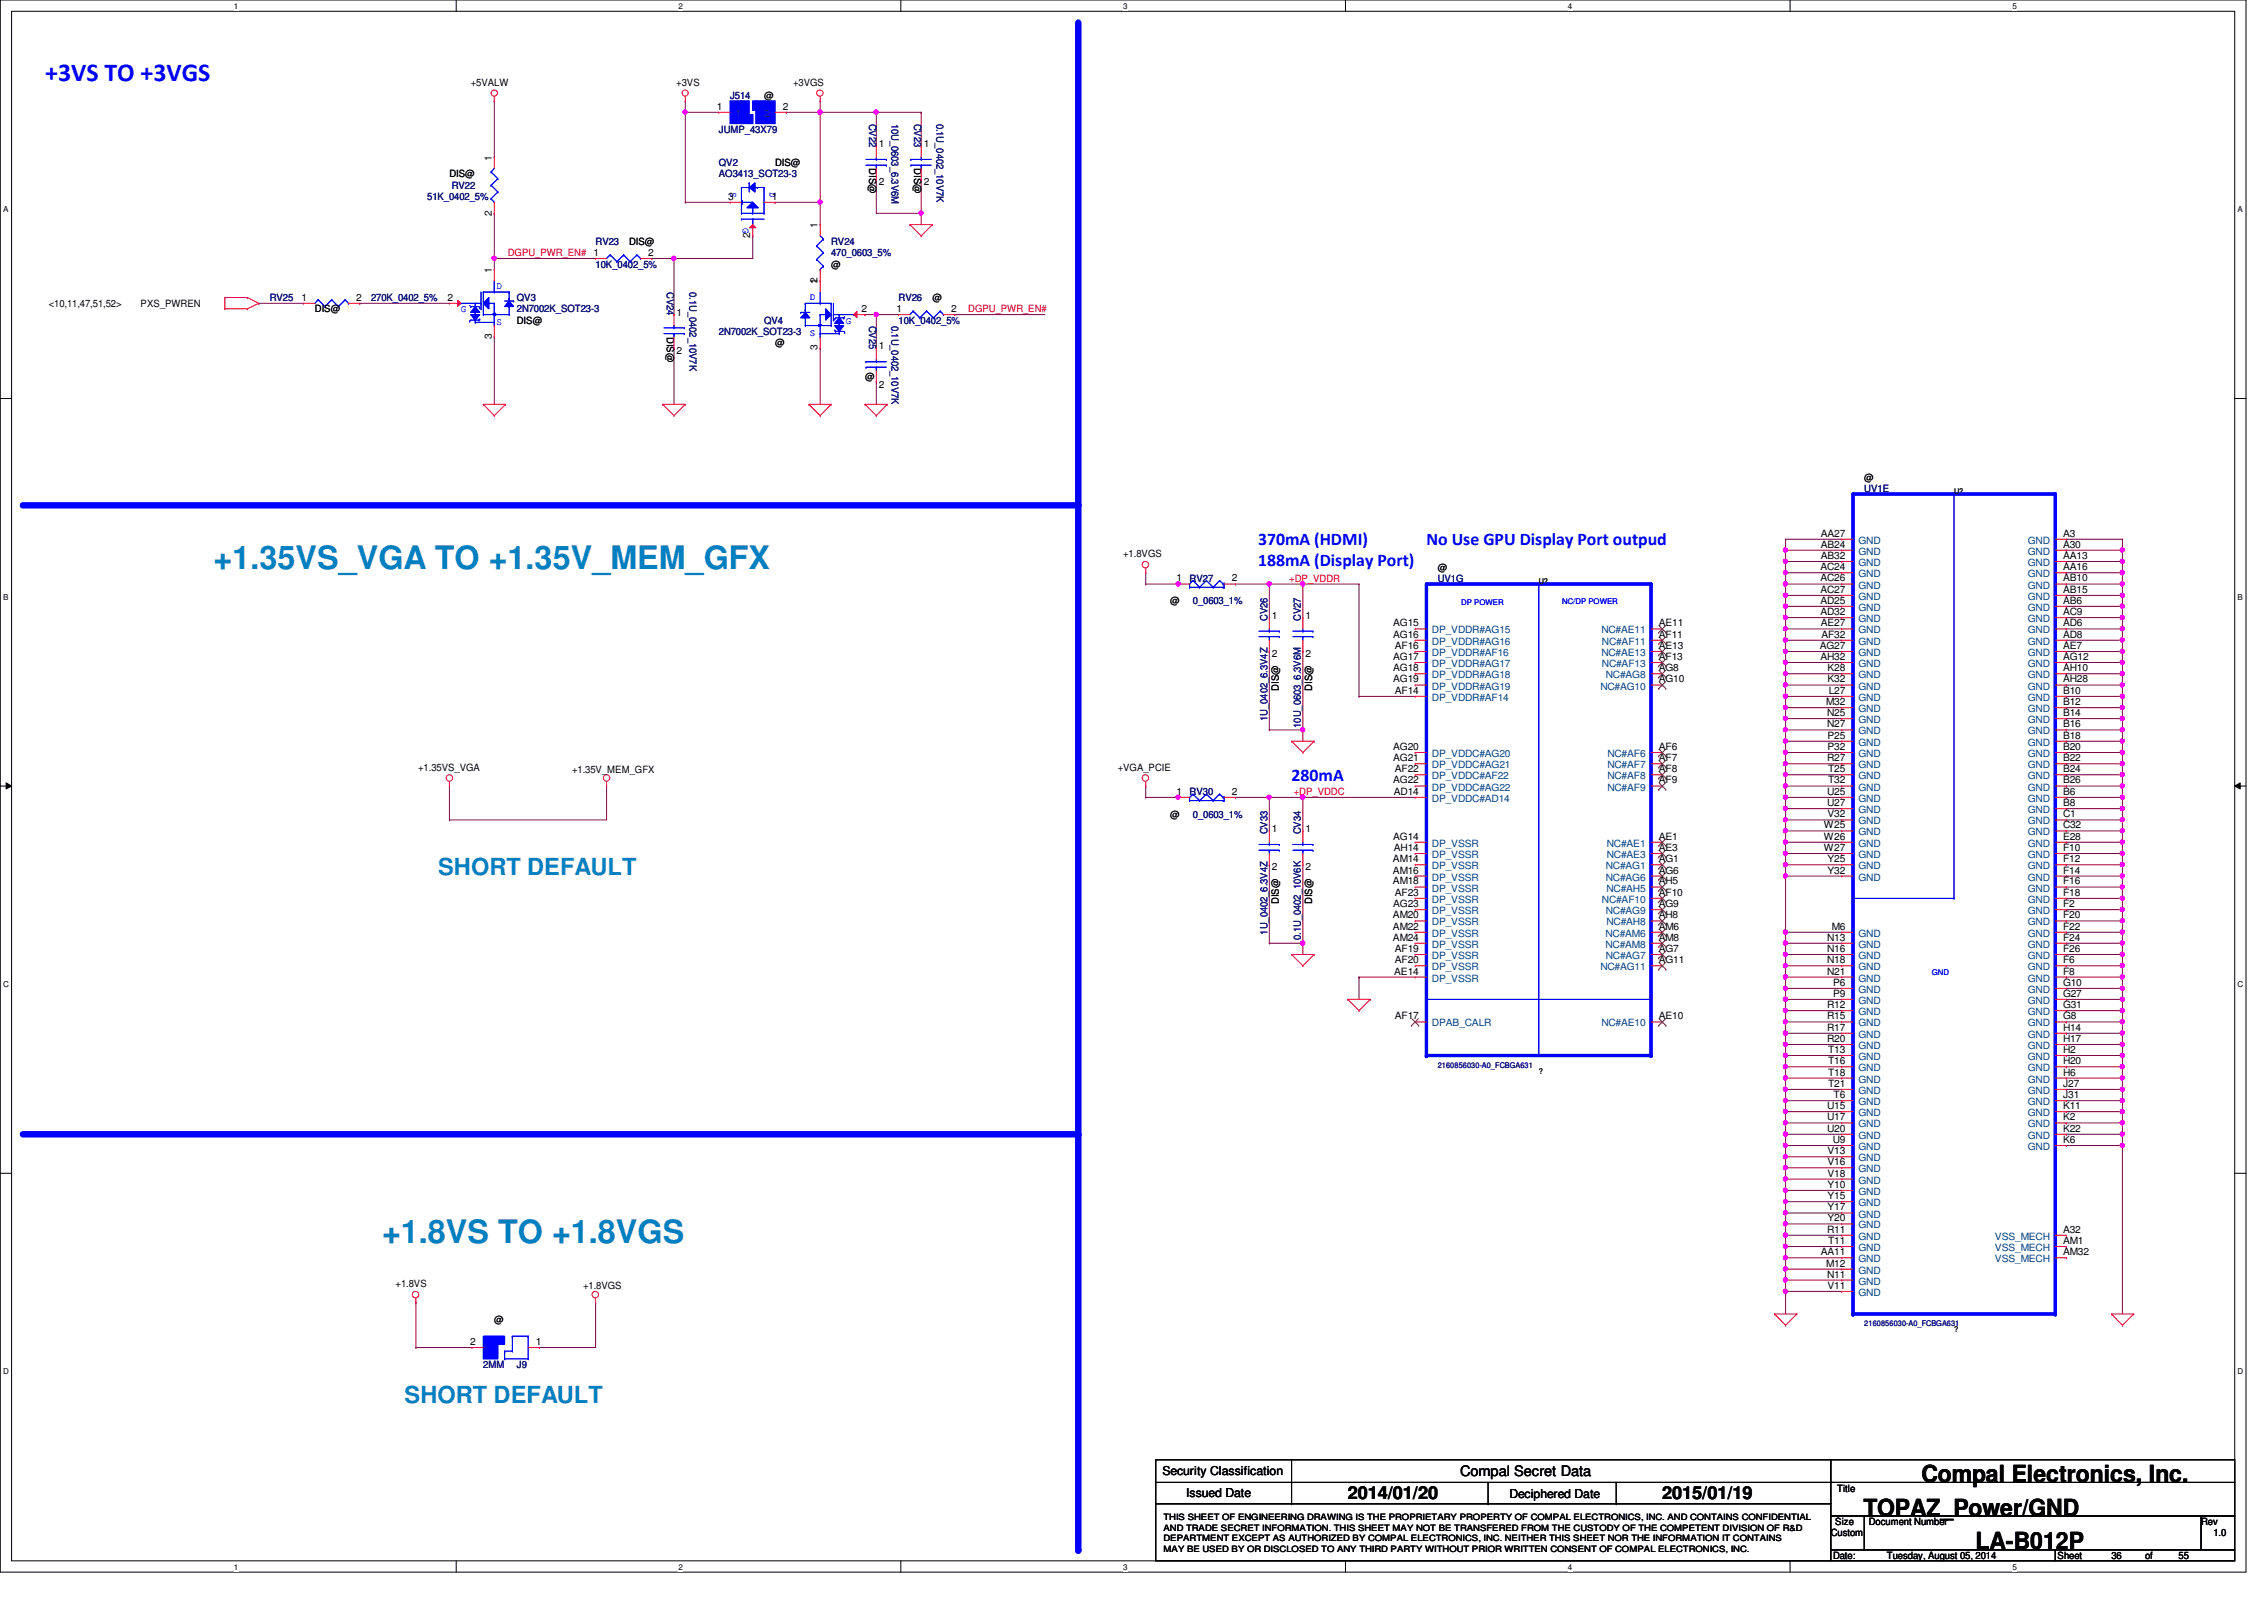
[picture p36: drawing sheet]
<svg xmlns="http://www.w3.org/2000/svg" width="297mm" height="210mm" viewBox="0 0 297 210" stroke-linecap="round" stroke-linejoin="round" font-family="sans-serif">
<defs><g id="words">
<g font-size="4.2" fill="#0080c0">
<text x="28" y="74.7">+1.35VS_VGA TO +1.35V_MEM_GFX</text>
<text x="50.1" y="163.1">+1.8VS TO +1.8VGS</text>
</g>
<text font-size="3.4" fill="#00f" x="5.9" y="10.6">+3VS TO +3VGS</text>
<g font-size="3.1" fill="#0080c0">
<text x="57.5" y="114.9">SHORT DEFAULT</text>
<text x="53.1" y="184.1">SHORT DEFAULT</text>
</g>
<g font-size="3.1">
<text x="252.1" y="194.4">Compal Electronics, Inc.</text>
<text x="244.5" y="198.8">TOPAZ_Power/GND</text>
<text x="259.2" y="203.2">LA-B012P</text>
</g>
<g font-size="2.3" fill="#00f">
<text x="165.1" y="71.5">370mA (HDMI)</text>
<text x="187.2" y="71.5">No Use GPU Display Port outpud</text>
<text x="165.1" y="74.3">188mA (Display Port)</text>
<text x="169.5" y="102.4">280mA</text>
</g>
<g font-size="2.3">
<text x="176.8" y="196.6">2014/01/20</text>
<text x="218.1" y="196.6">2015/01/19</text>
</g>
<text font-size="1.9" x="191.6" y="193.7">Compal Secret Data</text>
<g font-size="1.6">
<text x="152.5" y="193.5">Security Classification</text>
<text x="155.6" y="196.3">Issued Date</text>
<text x="198" y="196.5">Deciphered Date</text>
</g>
<g font-size="1.3">
<text x="61.8" y="11.2">+5VALW</text>
<text x="88.7" y="11.2">+3VS</text>
<text x="104.1" y="11.2">+3VGS</text>
<text x="94.1" y="14.4">1</text>
<text x="100.2" y="13">@</text>
<text x="102.7" y="14.4">2</text>
<text x="59" y="23.3">DIS@</text>
<text x="64.5" y="21.1" transform="rotate(-90 64.5 21.1)">1</text>
<text x="101.7" y="21.8">DIS@</text>
<text x="114" y="22.1" transform="rotate(90 114 22.1)">DIS@</text>
<text x="115.3" y="19.3">1</text>
<text x="119.9" y="22.1" transform="rotate(90 119.9 22.1)">DIS@</text>
<text x="121.2" y="19.3">1</text>
<text x="64.5" y="28.3" transform="rotate(-90 64.5 28.3)">2</text>
<text x="95.5" y="26.2">3</text>
<text x="101.3" y="26.2">1</text>
<text x="107.3" y="29.9" transform="rotate(-90 107.3 29.9)">1</text>
<text x="115.3" y="24.3">2</text>
<text x="121.2" y="24.3">2</text>
<text x="64.5" y="35.8" transform="rotate(-90 64.5 35.8)">1</text>
<text x="82.5" y="32.1">DIS@</text>
<text x="85" y="33.6">2</text>
<text x="98.4" y="31.2" transform="rotate(-90 98.4 31.2)">2</text>
<text x="109" y="35.1">@</text>
<text x="6.4" y="40.2">&lt;10,11,47,51,52&gt;</text>
<text x="18.5" y="40.2">PXS_PWREN</text>
<text x="39.6" y="39.5">1</text>
<text x="41.3" y="41">DIS@</text>
<text x="46.7" y="39.5">2</text>
<text x="58.7" y="39.5">2</text>
<text x="88.8" y="41.4">1</text>
<text x="107.3" y="37.3" transform="rotate(-90 107.3 37.3)">12</text>
<text x="113" y="40.9">2</text>
<text x="117.6" y="40.9">1</text>
<text x="122.3" y="39.5">@</text>
<text x="124.8" y="40.9">2</text>
<text x="64.5" y="44.5" transform="rotate(-90 64.5 44.5)">3</text>
<text x="67.8" y="42.5">DIS@</text>
<text x="87.5" y="44.2" transform="rotate(90 87.5 44.2)">DIS@</text>
<text x="88.8" y="46.4">2</text>
<text x="101.7" y="45.4">@</text>
<text x="107.3" y="46" transform="rotate(-90 107.3 46)">3</text>
<text x="115.3" y="45.8">1</text>
<text x="113.5" y="49.8">@</text>
<text x="115.3" y="50.8">2</text>
<text x="244.6" y="63.1">@</text>
<text x="238.9" y="70.4">AA27</text>
<text x="238.9" y="71.8">AB24</text>
<text x="270.7" y="70.4">A3</text>
<text x="270.7" y="71.8">A30</text>
<text x="147.4" y="73.1">+1.8VGS</text>
<text x="154.3" y="76.3">1</text>
<text x="161.6" y="76.3">2</text>
<text x="188.6" y="74.8">@</text>
<text x="238.8" y="74.8">AC24</text>
<text x="238.8" y="76.3">AC26</text>
<text x="238.8" y="77.8">AC27</text>
<text x="238.9" y="73.3">AB32</text>
<text x="270.7" y="73.3">AA13</text>
<text x="270.7" y="74.8">AA16</text>
<text x="270.7" y="76.3">AB10</text>
<text x="270.7" y="77.8">AB15</text>
<text x="153.5" y="79.3">@</text>
<text x="166.9" y="81.2">1</text>
<text x="171.3" y="81.2">1</text>
<text x="182.8" y="82.2">AG15</text>
<text x="182.8" y="83.7">AG16</text>
<text x="217.6" y="82.2">AE11</text>
<text x="217.6" y="83.7">AF11</text>
<text x="238.8" y="79.2">AD25</text>
<text x="238.8" y="80.7">AD32</text>
<text x="238.9" y="82.2">AE27</text>
<text x="239" y="83.7">AF32</text>
<text x="270.7" y="83.7">AD8</text>
<text x="270.7" y="79.2">AB6</text>
<text x="270.7" y="80.7">AC9</text>
<text x="270.7" y="82.2">AD6</text>
<text x="166.9" y="86.2">2</text>
<text x="171.3" y="86.2">2</text>
<text x="182.8" y="88.1">AG18</text>
<text x="182.8" y="89.5">AG19</text>
<text x="182.8" y="86.6">AG17</text>
<text x="183" y="85.1">AF16</text>
<text x="217.6" y="88.1">AG8</text>
<text x="217.6" y="89.5">AG10</text>
<text x="217.6" y="85.1">AE13</text>
<text x="217.6" y="86.6">AF13</text>
<text x="238.8" y="85.1">AG27</text>
<text x="238.8" y="86.6">AH32</text>
<text x="239.8" y="88.1">K28</text>
<text x="239.8" y="89.5">K32</text>
<text x="270.7" y="85.1">AE7</text>
<text x="270.7" y="86.6">AG12</text>
<text x="270.7" y="88.1">AH10</text>
<text x="270.7" y="89.5">AH28</text>
<text x="167.8" y="90.6" transform="rotate(-90 167.8 90.6)">DIS@</text>
<text x="172.2" y="90.6" transform="rotate(-90 172.2 90.6)">DIS@</text>
<text x="183" y="91">AF14</text>
<text x="239.6" y="92.5">M32</text>
<text x="239.7" y="93.9">N25</text>
<text x="239.7" y="95.4">N27</text>
<text x="239.9" y="91">L27</text>
<text x="270.7" y="91">B10</text>
<text x="270.7" y="92.5">B12</text>
<text x="270.7" y="93.9">B14</text>
<text x="270.7" y="95.4">B16</text>
<text x="54.9" y="101.1">+1.35VS_VGA</text>
<text x="75.1" y="101.4">+1.35V_MEM_GFX</text>
<text x="146.6" y="101.1">+VGA_PCIE</text>
<text x="182.8" y="98.4">AG20</text>
<text x="182.8" y="99.9">AG21</text>
<text x="183" y="101.3">AF22</text>
<text x="217.6" y="98.4">AF6</text>
<text x="217.6" y="99.9">AF7</text>
<text x="217.6" y="101.3">AF8</text>
<text x="239.7" y="99.9">R27</text>
<text x="239.8" y="96.9">P25</text>
<text x="239.8" y="98.4">P32</text>
<text x="239.9" y="101.3">T25</text>
<text x="270.7" y="96.9">B18</text>
<text x="270.7" y="98.4">B20</text>
<text x="270.7" y="99.9">B22</text>
<text x="270.7" y="101.3">B24</text>
<text x="153.5" y="107.3">@</text>
<text x="154.3" y="104.3">1</text>
<text x="161.6" y="104.3">2</text>
<text x="182.8" y="102.8">AG22</text>
<text x="182.9" y="104.3">AD14</text>
<text x="217.6" y="102.8">AF9</text>
<text x="239.7" y="104.3">U25</text>
<text x="239.7" y="105.7">U27</text>
<text x="239.8" y="107.2">V32</text>
<text x="239.9" y="102.8">T32</text>
<text x="270.7" y="102.8">B26</text>
<text x="270.7" y="104.3">B6</text>
<text x="270.7" y="105.7">B8</text>
<text x="270.7" y="107.2">C1</text>
<text x="166.9" y="109.2">1</text>
<text x="171.3" y="109.2">1</text>
<text x="182.7" y="113.1">AM14</text>
<text x="182.8" y="110.2">AG14</text>
<text x="182.9" y="111.6">AH14</text>
<text x="217.6" y="110.2">AE1</text>
<text x="217.6" y="111.6">AE3</text>
<text x="217.6" y="113.1">AG1</text>
<text x="239.3" y="108.7">W25</text>
<text x="239.3" y="110.2">W26</text>
<text x="239.3" y="111.6">W27</text>
<text x="239.8" y="113.1">Y25</text>
<text x="270.7" y="108.7">C32</text>
<text x="270.7" y="110.2">E28</text>
<text x="270.7" y="111.6">F10</text>
<text x="270.7" y="113.1">F12</text>
<text x="166.9" y="114.2">2</text>
<text x="167.8" y="118.6" transform="rotate(-90 167.8 118.6)">DIS@</text>
<text x="171.3" y="114.2">2</text>
<text x="172.2" y="118.6" transform="rotate(-90 172.2 118.6)">DIS@</text>
<text x="182.7" y="114.6">AM16</text>
<text x="182.7" y="116">AM18</text>
<text x="182.8" y="119">AG23</text>
<text x="183" y="117.5">AF23</text>
<text x="217.6" y="114.6">AG6</text>
<text x="217.6" y="116">AH5</text>
<text x="217.6" y="117.5">AF10</text>
<text x="217.6" y="119">AG9</text>
<text x="239.8" y="114.6">Y32</text>
<text x="270.7" y="114.6">F14</text>
<text x="270.7" y="116">F16</text>
<text x="270.7" y="117.5">F18</text>
<text x="270.7" y="119">F2</text>
<text x="182.7" y="120.5">AM20</text>
<text x="182.7" y="122">AM22</text>
<text x="182.7" y="123.4">AM24</text>
<text x="183" y="124.9">AF19</text>
<text x="217.6" y="124.9">AG7</text>
<text x="217.6" y="120.5">AH8</text>
<text x="217.6" y="122">AM6</text>
<text x="217.6" y="123.4">AM8</text>
<text x="239.7" y="123.4">N13</text>
<text x="239.7" y="124.9">N16</text>
<text x="240.3" y="122">M6</text>
<text x="270.7" y="120.5">F20</text>
<text x="270.7" y="122">F22</text>
<text x="270.7" y="123.4">F24</text>
<text x="270.7" y="124.9">F26</text>
<text x="182.9" y="127.8">AE14</text>
<text x="183" y="126.4">AF20</text>
<text x="217.6" y="126.4">AG11</text>
<text x="239.7" y="126.4">N18</text>
<text x="239.7" y="127.8">N21</text>
<text x="240.5" y="129.3">P6</text>
<text x="240.5" y="130.8">P9</text>
<text x="270.7" y="126.4">F6</text>
<text x="270.7" y="127.8">F8</text>
<text x="270.7" y="129.3">G10</text>
<text x="270.7" y="130.8">G27</text>
<text x="183" y="133.7">AF17</text>
<text x="217.6" y="133.7">AE10</text>
<text x="239.7" y="132.2">R12</text>
<text x="239.7" y="133.7">R15</text>
<text x="239.7" y="135.2">R17</text>
<text x="239.7" y="136.7">R20</text>
<text x="270.7" y="132.2">G31</text>
<text x="270.7" y="133.7">G8</text>
<text x="270.7" y="135.2">H14</text>
<text x="270.7" y="136.7">H17</text>
<text x="239.9" y="138.1">T13</text>
<text x="239.9" y="139.6">T16</text>
<text x="239.9" y="141.1">T18</text>
<text x="239.9" y="142.6">T21</text>
<text x="270.7" y="138.1">H2</text>
<text x="270.7" y="139.6">H20</text>
<text x="270.7" y="141.1">H6</text>
<text x="270.7" y="142.6">J27</text>
<text x="239.7" y="145.5">U15</text>
<text x="239.7" y="147">U17</text>
<text x="239.7" y="148.5">U20</text>
<text x="240.5" y="149.9">U9</text>
<text x="240.6" y="144.1">T6</text>
<text x="270.7" y="144.1">J31</text>
<text x="270.7" y="145.5">K11</text>
<text x="270.7" y="147">K2</text>
<text x="270.7" y="148.5">K22</text>
<text x="270.7" y="149.9">K6</text>
<text x="239.8" y="151.4">V13</text>
<text x="239.8" y="152.9">V16</text>
<text x="239.8" y="154.3">V18</text>
<text x="239.8" y="155.8">Y10</text>
<text x="239.7" y="161.7">R11</text>
<text x="239.8" y="157.3">Y15</text>
<text x="239.8" y="158.8">Y17</text>
<text x="239.8" y="160.2">Y20</text>
<text x="270.7" y="161.7">A32</text>
<text x="238.9" y="164.7">AA11</text>
<text x="239.6" y="166.2">M12</text>
<text x="239.7" y="167.6">N11</text>
<text x="239.9" y="163.2">T11</text>
<text x="270.7" y="163.2">AM1</text>
<text x="270.7" y="164.7">AM32</text>
<text x="51.9" y="168.8">+1.8VS</text>
<text x="64.9" y="173.6">@</text>
<text x="76.5" y="169.1">+1.8VGS</text>
<text x="239.8" y="169.1">V11</text>
<text x="61.7" y="176.4">2</text>
<text x="70.3" y="176.4">1</text>
<text x="241" y="195.8">Title</text>
<text x="240.2" y="201.5">Custom</text>
<text x="240.8" y="200.1">Size</text>
<text x="245.2" y="200.1">Document Number</text>
<text x="288.8" y="200.1">Rev</text>
<text x="290.4" y="201.5">1.0</text>
<text x="240.5" y="204.5">Date:</text>
<text x="247.6" y="204.5">Tuesday, August 05, 2014</text>
<text x="270" y="204.5">Sheet</text>
<text x="277" y="204.5">36</text>
<text x="281.4" y="204.5">of</text>
<text x="285.8" y="204.5">55</text>
</g>
<g font-size="1.3" fill="#000080">
<text x="94.3" y="17.4">JUMP_43X79</text>
<text x="95.8" y="13">J514</text>
<text x="114" y="16.2" transform="rotate(90 114 16.2)">CV22</text>
<text x="117" y="16.2" transform="rotate(90 117 16.2)">10U_0603_6.3V6M</text>
<text x="119.9" y="16.2" transform="rotate(90 119.9 16.2)">CV23</text>
<text x="122.8" y="16.2" transform="rotate(90 122.8 16.2)">0.1U_0402_10V7K</text>
<text x="94.3" y="21.8">QV2</text>
<text x="94.3" y="23.3">AO3413_SOT23-3</text>
<text x="56" y="26.2">51K_0402_5%</text>
<text x="59.3" y="24.8">RV22</text>
<text x="78.1" y="32.1">RV23</text>
<text x="78.1" y="35.1">10K_0402_5%</text>
<text x="109" y="32.1">RV24</text>
<text x="109" y="33.6">470_0603_5%</text>
<text x="35.4" y="39.5">RV25</text>
<text x="48.7" y="39.5">270K_0402_5%</text>
<text x="67.8" y="39.5">QV3</text>
<text x="67.8" y="41">2N7002K_SOT23-3</text>
<text x="87.5" y="38.3" transform="rotate(90 87.5 38.3)">CV24</text>
<text x="90.5" y="38.3" transform="rotate(90 90.5 38.3)">0.1U_0402_10V7K</text>
<text x="117.9" y="39.5">RV26</text>
<text x="94.3" y="43.9">2N7002K_SOT23-3</text>
<text x="100.2" y="42.5">QV4</text>
<text x="114" y="42.7" transform="rotate(90 114 42.7)">CV25</text>
<text x="117" y="42.7" transform="rotate(90 117 42.7)">0.1U_0402_10V7K</text>
<text x="117.9" y="42.5">10K_0402_5%</text>
<text x="244.6" y="64.6">UV1E</text>
<text x="156.1" y="76.3">RV27</text>
<text x="188.6" y="76.3">UV1G</text>
<text x="156.5" y="79.3">0_0603_1%</text>
<text x="166.3" y="81.5" transform="rotate(-90 166.3 81.5)">CV26</text>
<text x="170.7" y="81.5" transform="rotate(-90 170.7 81.5)">CV27</text>
<text x="166.3" y="94.6" transform="rotate(-90 166.3 94.6)">1U_0402_6.3V4Z</text>
<text x="170.7" y="95.5" transform="rotate(-90 170.7 95.5)">10U_0603_6.3V6M</text>
<text x="156.1" y="104.3">RV30</text>
<text x="156.5" y="107.3">0_0603_1%</text>
<text x="166.3" y="109.5" transform="rotate(-90 166.3 109.5)">CV33</text>
<text x="170.7" y="109.5" transform="rotate(-90 170.7 109.5)">CV34</text>
<text x="166.3" y="122.6" transform="rotate(-90 166.3 122.6)">1U_0402_6.3V4Z</text>
<text x="170.7" y="123.3" transform="rotate(-90 170.7 123.3)">0.1U_0402_10V6K</text>
<text x="63.4" y="179.5">2MM</text>
<text x="67.8" y="179.5">J9</text>
</g>
<g font-size="1.3" fill="#004080">
<text x="96.5" y="15.3">1</text>
<text x="100.2" y="15.3">2</text>
<text x="243.8" y="71.3">GND</text>
<text x="266.1" y="71.3">GND</text>
<text x="243.8" y="72.8">GND</text>
<text x="243.8" y="74.3">GND</text>
<text x="243.8" y="75.7">GND</text>
<text x="243.8" y="77.2">GND</text>
<text x="266.1" y="72.8">GND</text>
<text x="266.1" y="74.3">GND</text>
<text x="266.1" y="75.7">GND</text>
<text x="266.1" y="77.2">GND</text>
<text x="187.9" y="83.1">DP_VDDR#AG15</text>
<text x="210.1" y="83.1">NC#AE11</text>
<text x="243.8" y="78.7">GND</text>
<text x="243.8" y="80.1">GND</text>
<text x="243.8" y="81.6">GND</text>
<text x="243.8" y="83.1">GND</text>
<text x="266.1" y="78.7">GND</text>
<text x="266.1" y="80.1">GND</text>
<text x="266.1" y="81.6">GND</text>
<text x="266.1" y="83.1">GND</text>
<text x="187.9" y="89">DP_VDDR#AG18</text>
<text x="187.9" y="84.6">DP_VDDR#AG16</text>
<text x="187.9" y="86.1">DP_VDDR#AF16</text>
<text x="187.9" y="87.5">DP_VDDR#AG17</text>
<text x="210.1" y="86.1">NC#AE13</text>
<text x="210.2" y="84.6">NC#AF11</text>
<text x="210.2" y="87.5">NC#AF13</text>
<text x="210.7" y="89">NC#AG8</text>
<text x="243.8" y="84.6">GND</text>
<text x="243.8" y="86.1">GND</text>
<text x="243.8" y="87.5">GND</text>
<text x="243.8" y="89">GND</text>
<text x="266.1" y="84.6">GND</text>
<text x="266.1" y="86.1">GND</text>
<text x="266.1" y="87.5">GND</text>
<text x="266.1" y="89">GND</text>
<text x="187.9" y="90.5">DP_VDDR#AG19</text>
<text x="187.9" y="91.9">DP_VDDR#AF14</text>
<text x="210" y="90.5">NC#AG10</text>
<text x="243.8" y="90.5">GND</text>
<text x="243.8" y="91.9">GND</text>
<text x="243.8" y="93.4">GND</text>
<text x="243.8" y="94.9">GND</text>
<text x="266.1" y="90.5">GND</text>
<text x="266.1" y="91.9">GND</text>
<text x="266.1" y="93.4">GND</text>
<text x="266.1" y="94.9">GND</text>
<text x="187.9" y="99.3">DP_VDDC#AG20</text>
<text x="187.9" y="100.8">DP_VDDC#AG21</text>
<text x="210.9" y="99.3">NC#AF6</text>
<text x="210.9" y="100.8">NC#AF7</text>
<text x="243.8" y="96.4">GND</text>
<text x="243.8" y="97.8">GND</text>
<text x="243.8" y="99.3">GND</text>
<text x="243.8" y="100.8">GND</text>
<text x="266.1" y="96.4">GND</text>
<text x="266.1" y="97.8">GND</text>
<text x="266.1" y="99.3">GND</text>
<text x="266.1" y="100.8">GND</text>
<text x="187.9" y="102.2">DP_VDDC#AF22</text>
<text x="187.9" y="103.7">DP_VDDC#AG22</text>
<text x="187.9" y="105.2">DP_VDDC#AD14</text>
<text x="210.9" y="102.2">NC#AF8</text>
<text x="210.9" y="103.7">NC#AF9</text>
<text x="243.8" y="102.2">GND</text>
<text x="243.8" y="103.7">GND</text>
<text x="243.8" y="105.2">GND</text>
<text x="243.8" y="106.7">GND</text>
<text x="266.1" y="102.2">GND</text>
<text x="266.1" y="103.7">GND</text>
<text x="266.1" y="105.2">GND</text>
<text x="266.1" y="106.7">GND</text>
<text x="187.9" y="111.1">DP_VSSR</text>
<text x="187.9" y="112.6">DP_VSSR</text>
<text x="210.8" y="111.1">NC#AE1</text>
<text x="210.8" y="112.6">NC#AE3</text>
<text x="243.8" y="108.2">GND</text>
<text x="243.8" y="109.6">GND</text>
<text x="243.8" y="111.1">GND</text>
<text x="243.8" y="112.6">GND</text>
<text x="266.1" y="108.2">GND</text>
<text x="266.1" y="109.6">GND</text>
<text x="266.1" y="111.1">GND</text>
<text x="266.1" y="112.6">GND</text>
<text x="187.9" y="114">DP_VSSR</text>
<text x="187.9" y="115.5">DP_VSSR</text>
<text x="187.9" y="117">DP_VSSR</text>
<text x="187.9" y="118.4">DP_VSSR</text>
<text x="187.9" y="119.9">DP_VSSR</text>
<text x="210.2" y="118.4">NC#AF10</text>
<text x="210.7" y="114">NC#AG1</text>
<text x="210.7" y="115.5">NC#AG6</text>
<text x="210.7" y="119.9">NC#AG9</text>
<text x="210.8" y="117">NC#AH5</text>
<text x="243.8" y="114">GND</text>
<text x="243.8" y="115.5">GND</text>
<text x="266.1" y="114">GND</text>
<text x="266.1" y="115.5">GND</text>
<text x="266.1" y="117">GND</text>
<text x="266.1" y="118.4">GND</text>
<text x="266.1" y="119.9">GND</text>
<text x="187.9" y="125.8">DP_VSSR</text>
<text x="187.9" y="121.4">DP_VSSR</text>
<text x="187.9" y="122.9">DP_VSSR</text>
<text x="187.9" y="124.3">DP_VSSR</text>
<text x="210.6" y="122.9">NC#AM6</text>
<text x="210.6" y="124.3">NC#AM8</text>
<text x="210.7" y="125.8">NC#AG7</text>
<text x="210.8" y="121.4">NC#AH8</text>
<text x="243.8" y="122.9">GND</text>
<text x="243.8" y="124.3">GND</text>
<text x="243.8" y="125.8">GND</text>
<text x="266.1" y="121.4">GND</text>
<text x="266.1" y="122.9">GND</text>
<text x="266.1" y="124.3">GND</text>
<text x="266.1" y="125.8">GND</text>
<text x="187.9" y="127.3">DP_VSSR</text>
<text x="187.9" y="128.8">DP_VSSR</text>
<text x="210" y="127.3">NC#AG11</text>
<text x="243.8" y="127.3">GND</text>
<text x="243.8" y="128.8">GND</text>
<text x="243.8" y="130.3">GND</text>
<text x="243.8" y="131.7">GND</text>
<text x="266.1" y="127.3">GND</text>
<text x="266.1" y="128.8">GND</text>
<text x="266.1" y="130.3">GND</text>
<text x="266.1" y="131.7">GND</text>
<text x="187.9" y="134.7">DPAB_CALR</text>
<text x="210.1" y="134.7">NC#AE10</text>
<text x="243.8" y="133.2">GND</text>
<text x="243.8" y="134.7">GND</text>
<text x="243.8" y="136.1">GND</text>
<text x="243.8" y="137.6">GND</text>
<text x="266.1" y="133.2">GND</text>
<text x="266.1" y="134.7">GND</text>
<text x="266.1" y="136.1">GND</text>
<text x="266.1" y="137.6">GND</text>
<text x="243.8" y="139.1">GND</text>
<text x="243.8" y="140.5">GND</text>
<text x="243.8" y="142">GND</text>
<text x="243.8" y="143.5">GND</text>
<text x="266.1" y="139.1">GND</text>
<text x="266.1" y="140.5">GND</text>
<text x="266.1" y="142">GND</text>
<text x="266.1" y="143.5">GND</text>
<text x="243.8" y="145">GND</text>
<text x="243.8" y="146.4">GND</text>
<text x="243.8" y="147.9">GND</text>
<text x="243.8" y="149.4">GND</text>
<text x="266.1" y="145">GND</text>
<text x="266.1" y="146.4">GND</text>
<text x="266.1" y="147.9">GND</text>
<text x="266.1" y="149.4">GND</text>
<text x="243.8" y="150.9">GND</text>
<text x="243.8" y="152.4">GND</text>
<text x="243.8" y="153.8">GND</text>
<text x="243.8" y="155.3">GND</text>
<text x="266.1" y="150.9">GND</text>
<text x="243.8" y="156.8">GND</text>
<text x="243.8" y="158.2">GND</text>
<text x="243.8" y="159.7">GND</text>
<text x="243.8" y="161.2">GND</text>
<text x="243.8" y="162.6">GND</text>
<text x="243.8" y="164.1">GND</text>
<text x="243.8" y="167.1">GND</text>
<text x="243.8" y="165.6">GND</text>
<text x="261.7" y="162.6">VSS_MECH</text>
<text x="261.7" y="164.1">VSS_MECH</text>
<text x="261.7" y="165.6">VSS_MECH</text>
<text x="243.8" y="168.5">GND</text>
<text x="243.8" y="170">GND</text>
</g>
<g font-size="1.3" fill="#00f">
<text x="95.8" y="25.2" transform="rotate(90 95.8 25.2)">S</text>
<text x="97.4" y="29.9" transform="rotate(90 97.4 29.9)">G</text>
<text x="101" y="25.2" transform="rotate(90 101 25.2)">D</text>
<text x="60.4" y="41">G</text>
<text x="65.1" y="37.9">D</text>
<text x="106.3" y="39.4">D</text>
<text x="65.1" y="42.6">S</text>
<text x="106.3" y="44.1">S</text>
<text x="111" y="42.5">G</text>
</g>
<g font-size="1.3" fill="#f00">
<text x="66.6" y="33.6">DGPU_PWR_EN# 1</text>
<text x="127" y="41">DGPU_PWR_EN#</text>
<text x="169.2" y="76.3">+DP_VDDR</text>
<text x="169.8" y="104.3">+DP_VDDC</text>
</g>
<g font-size="1.1">
<text x="30.7" y="1.1">1</text>
<text x="89" y="1.1">2</text>
<text x="147.4" y="1.1">3</text>
<text x="205.7" y="1.1">4</text>
<text x="264" y="1.1">5</text>
<text x=".4" y="27.9">A</text>
<text x="293.6" y="27.9">A</text>
<text x=".4" y="78.7">B</text>
<text x="293.6" y="78.7">B</text>
<text x=".4" y="129.5">C</text>
<text x="293.6" y="129.5">C</text>
<text x=".4" y="180.3">D</text>
<text x="293.6" y="180.3">D</text>
<text x="152.7" y="203.6">MAY BE USED BY OR DISCLOSED TO ANY THIRD PARTY WITHOUT PRIOR WRITTEN CONSENT OF COMPAL ELECTRONICS, INC.</text>
<text x="152.7" y="202.2">DEPARTMENT EXCEPT AS AUTHORIZED BY COMPAL ELECTRONICS, INC. NEITHER THIS SHEET NOR THE INFORMATION IT CONTAINS</text>
<text x="152.7" y="200.8">AND TRADE SECRET INFORMATION. THIS SHEET MAY NOT BE TRANSFERED FROM THE CUSTODY OF THE COMPETENT DIVISION OF R&amp;D</text>
<text x="152.7" y="199.4">THIS SHEET OF ENGINEERING DRAWING IS THE PROPRIETARY PROPERTY OF COMPAL ELECTRONICS, INC. AND CONTAINS CONFIDENTIAL</text>
<text x="30.7" y="205.9">1</text>
<text x="89" y="205.9">2</text>
<text x="147.4" y="205.9">3</text>
<text x="205.7" y="205.9">4</text>
<text x="264" y="205.9">5</text>
</g>
<g font-size="1">
<text x="256.4" y="64.9">U?</text>
<text x="201.9" y="76.6">U?</text>
<text x="201.9" y="140.8">?</text>
<text x="256.4" y="174.8">?</text>
</g>
<g font-size="1" fill="#00f">
<text x="191.7" y="79.4">DP POWER</text>
<text x="205" y="79.3">NC/DP POWER</text>
<text x="253.4" y="127.9">GND</text>
</g>
<g font-size="1" fill="#000080">
<text x="188.6" y="140.1">2160856030-A0_FCBGA631</text>
<text x="244.6" y="174">2160856030-A0_FCBGA631</text>
</g>
</g></defs>
<path d="M0 0h294.7v206.2h-294.7zM1.5 1.5h291.7v203.3h-291.7z" fill="none" stroke="#000" stroke-width=".13"/>
<g fill="#fff">
<path d="M30.7 .2h.6v1.2h-.6z"/>
<path d="M30.7 204.9h.6v1.2h-.6z"/>
</g>
<path d="M59.9 0v1.5M59.9 204.8v1.4" fill="none" stroke="#000" stroke-width=".13"/>
<g fill="#fff">
<path d="M89 .2h.6v1.2h-.6z"/>
<path d="M89 204.9h.6v1.2h-.6z"/>
</g>
<path d="M118.2 0v1.5M118.2 204.8v1.4" fill="none" stroke="#000" stroke-width=".13"/>
<g fill="#fff">
<path d="M147.4 .2h.6v1.2h-.6z"/>
<path d="M147.4 204.9h.6v1.2h-.6z"/>
</g>
<path d="M176.5 0v1.5M176.5 204.8v1.4" fill="none" stroke="#000" stroke-width=".13"/>
<g fill="#fff">
<path d="M205.7 .2h.6v1.2h-.6z"/>
<path d="M205.7 204.9h.6v1.2h-.6z"/>
</g>
<path d="M234.9 0v1.5M234.9 204.8v1.4" fill="none" stroke="#000" stroke-width=".13"/>
<g fill="#fff">
<path d="M264 .2h.6v1.2h-.6z"/>
<path d="M264 204.9h.6v1.2h-.6z"/>
<path d="M.4 26.9h.7v1.2h-.7z"/>
<path d="M293.6 26.9h.7v1.2h-.7z"/>
<path d="M.4 77.7h.7v1.2h-.7z"/>
<path d="M293.6 77.7h.7v1.2h-.7z"/>
</g>
<path d="M0 52.3h1.5M293.2 52.3h1.5" fill="none" stroke="#000" stroke-width=".13"/>
<g fill="#fff">
<path d="M.4 128.5h.8v1.2h-.8z"/>
<path d="M293.6 128.5h.7v1.2h-.7z"/>
</g>
<path d="M0 103.1h1.5M.8 102.7l.7 .4-.7 .4zM293.2 103.1l.7-.4v.8zM293.2 103.1h1.5" fill="none" stroke="#000" stroke-width=".13"/>
<path d="M.8 102.7l.7 .4-.7 .4zM293.2 103.1l.7-.4v.8z" fill="#000"/>
<g fill="#fff">
<path d="M.4 179.3h.8v1.2h-.8z"/>
<path d="M293.6 179.3h.7v1.2h-.7z"/>
</g>
<path d="M0 153.9h1.5M293.2 153.9h1.5" fill="none" stroke="#000" stroke-width=".13"/>
<path d="M141.5 3v200.3" fill="none" stroke="#00f" stroke-width=".85"/>
<circle cx="141.5" cy="203.3" r=".42" fill="#00f"/>
<path d="M3 66.3h138.5" fill="none" stroke="#00f" stroke-width=".85"/>
<circle cx="141.5" cy="66.3" r=".42" fill="#00f"/>
<path d="M3 148.8h138.5" fill="none" stroke="#00f" stroke-width=".85"/>
<circle cx="141.5" cy="148.8" r=".42" fill="#00f"/>
<path d="M278.5 73.7h.1M278.5 73.7v1.4" fill="none" stroke="#800040" stroke-width=".13"/>
<circle cx="278.4" cy="73.6" r=".29" fill="#f0f"/>
<circle cx="278.4" cy="73.6" r=".29" fill="none" stroke="#f0f" stroke-width=".13"/>
<path d="M271.1 73.7h.1M278.5 72.2h.1M278.5 72.2v1.5h-7.4" fill="none" stroke="#800040" stroke-width=".13"/>
<circle cx="278.4" cy="72.2" r=".29" fill="#f0f"/>
<circle cx="278.4" cy="72.2" r=".29" fill="none" stroke="#f0f" stroke-width=".13"/>
<path d="M271.1 72.2h.1M271.1 70.7h.1M271.1 70.7h7.4M278.5 70.7h.1M278.5 70.7v1.5h-7.4M271.1 86.9h.1M271.1 86.9h7.4M278.5 86.9h.1M278.5 86.9v1.5" fill="none" stroke="#800040" stroke-width=".13"/>
<circle cx="278.4" cy="86.9" r=".29" fill="#f0f"/>
<circle cx="278.4" cy="86.9" r=".29" fill="none" stroke="#f0f" stroke-width=".13"/>
<path d="M278.5 79.5h.1M278.5 79.5v1.5" fill="none" stroke="#800040" stroke-width=".13"/>
<circle cx="278.4" cy="79.5" r=".29" fill="#f0f"/>
<circle cx="278.4" cy="79.5" r=".29" fill="none" stroke="#f0f" stroke-width=".13"/>
<path d="M271.1 79.5h.1M278.5 78.1h.1M278.5 78.1v1.4h-7.4" fill="none" stroke="#800040" stroke-width=".13"/>
<circle cx="278.4" cy="78.1" r=".29" fill="#f0f"/>
<circle cx="278.4" cy="78.1" r=".29" fill="none" stroke="#f0f" stroke-width=".13"/>
<path d="M271.1 78.1h.1M278.5 76.6h.1M278.5 76.6v1.5h-7.4" fill="none" stroke="#800040" stroke-width=".13"/>
<circle cx="278.4" cy="76.6" r=".29" fill="#f0f"/>
<circle cx="278.4" cy="76.6" r=".29" fill="none" stroke="#f0f" stroke-width=".13"/>
<path d="M271.1 76.6h.1M278.5 75.1h.1M278.5 75.1v1.5h-7.4" fill="none" stroke="#800040" stroke-width=".13"/>
<circle cx="278.4" cy="75.1" r=".29" fill="#f0f"/>
<circle cx="278.4" cy="75.1" r=".29" fill="none" stroke="#f0f" stroke-width=".13"/>
<path d="M271.1 75.1h.1M271.1 75.1h7.4M271.1 85.5h.1M271.1 85.5h7.4" fill="none" stroke="#800040" stroke-width=".13"/>
<circle cx="278.4" cy="85.4" r=".29" fill="#f0f"/>
<circle cx="278.4" cy="85.4" r=".29" fill="none" stroke="#f0f" stroke-width=".13"/>
<path d="M271.1 84h.1M278.5 82.5h.1M278.5 82.5v1.5h-7.4" fill="none" stroke="#800040" stroke-width=".13"/>
<circle cx="278.4" cy="82.5" r=".29" fill="#f0f"/>
<circle cx="278.4" cy="82.5" r=".29" fill="none" stroke="#f0f" stroke-width=".13"/>
<path d="M271.1 82.5h.1M278.5 81h.1M278.5 81v1.5h-7.4" fill="none" stroke="#800040" stroke-width=".13"/>
<circle cx="278.4" cy="81" r=".29" fill="#f0f"/>
<circle cx="278.4" cy="81" r=".29" fill="none" stroke="#f0f" stroke-width=".13"/>
<path d="M271.1 81h.1M271.1 81h7.4M278.5 103.1h.1M278.5 103.1v1.5" fill="none" stroke="#800040" stroke-width=".13"/>
<circle cx="278.4" cy="103.1" r=".29" fill="#f0f"/>
<circle cx="278.4" cy="103.1" r=".29" fill="none" stroke="#f0f" stroke-width=".13"/>
<path d="M278.5 91.4h.1M278.5 91.4v1.4" fill="none" stroke="#800040" stroke-width=".13"/>
<circle cx="278.4" cy="91.3" r=".29" fill="#f0f"/>
<circle cx="278.4" cy="91.3" r=".29" fill="none" stroke="#f0f" stroke-width=".13"/>
<path d="M271.1 91.4h.1M278.5 89.9h.1M278.5 89.9v1.5h-7.4" fill="none" stroke="#800040" stroke-width=".13"/>
<circle cx="278.4" cy="89.8" r=".29" fill="#f0f"/>
<circle cx="278.4" cy="89.8" r=".29" fill="none" stroke="#f0f" stroke-width=".13"/>
<path d="M271.1 89.9h.1M278.5 88.4h.1M278.5 88.4v1.5h-7.4" fill="none" stroke="#800040" stroke-width=".13"/>
<circle cx="278.4" cy="88.4" r=".29" fill="#f0f"/>
<circle cx="278.4" cy="88.4" r=".29" fill="none" stroke="#f0f" stroke-width=".13"/>
<path d="M271.1 88.4h.1M271.1 88.4h7.4M278.5 97.2h.1M278.5 97.2v1.5M271.1 103.1h.1M271.1 103.1h7.4" fill="none" stroke="#800040" stroke-width=".13"/>
<circle cx="278.4" cy="97.2" r=".29" fill="#f0f"/>
<circle cx="278.4" cy="97.2" r=".29" fill="none" stroke="#f0f" stroke-width=".13"/>
<path d="M271.1 97.2h.1M278.5 95.8h.1M278.5 95.8v1.4h-7.4" fill="none" stroke="#800040" stroke-width=".13"/>
<circle cx="278.4" cy="95.7" r=".29" fill="#f0f"/>
<circle cx="278.4" cy="95.7" r=".29" fill="none" stroke="#f0f" stroke-width=".13"/>
<path d="M271.1 95.8h.1M278.5 94.3h.1M278.5 94.3v1.5h-7.4" fill="none" stroke="#800040" stroke-width=".13"/>
<circle cx="278.4" cy="94.2" r=".29" fill="#f0f"/>
<circle cx="278.4" cy="94.2" r=".29" fill="none" stroke="#f0f" stroke-width=".13"/>
<path d="M271.1 94.3h.1M278.5 92.8h.1M278.5 92.8v1.5h-7.4" fill="none" stroke="#800040" stroke-width=".13"/>
<circle cx="278.4" cy="92.8" r=".29" fill="#f0f"/>
<circle cx="278.4" cy="92.8" r=".29" fill="none" stroke="#f0f" stroke-width=".13"/>
<path d="M271.1 92.8h.1M271.1 92.8h7.4M278.5 98.7h.1M278.5 98.7v1.5h-7.4M271.1 101.6h.1M271.1 100.2h.1M271.1 101.6h7.4" fill="none" stroke="#800040" stroke-width=".13"/>
<circle cx="278.4" cy="98.7" r=".29" fill="#f0f"/>
<circle cx="278.4" cy="98.7" r=".29" fill="none" stroke="#f0f" stroke-width=".13"/>
<path d="M271.1 98.7h.1M271.1 98.7h7.4M278.5 104.6h.1M278.5 104.6v1.5" fill="none" stroke="#800040" stroke-width=".13"/>
<circle cx="278.4" cy="104.6" r=".29" fill="#f0f"/>
<circle cx="278.4" cy="104.6" r=".29" fill="none" stroke="#f0f" stroke-width=".13"/>
<path d="M271.1 104.6h.1M271.1 119.3h.1M271.1 104.6h7.4M271.1 119.3h7.4M278.5 119.3h.1M278.5 119.3v1.5" fill="none" stroke="#800040" stroke-width=".13"/>
<circle cx="278.4" cy="119.3" r=".29" fill="#f0f"/>
<circle cx="278.4" cy="119.3" r=".29" fill="none" stroke="#f0f" stroke-width=".13"/>
<path d="M278.5 110.5h.1M278.5 110.5v1.5" fill="none" stroke="#800040" stroke-width=".13"/>
<circle cx="278.4" cy="110.5" r=".29" fill="#f0f"/>
<circle cx="278.4" cy="110.5" r=".29" fill="none" stroke="#f0f" stroke-width=".13"/>
<path d="M271.1 110.5h.1M278.5 109h.1M278.5 109v1.5h-7.4" fill="none" stroke="#800040" stroke-width=".13"/>
<circle cx="278.4" cy="109" r=".29" fill="#f0f"/>
<circle cx="278.4" cy="109" r=".29" fill="none" stroke="#f0f" stroke-width=".13"/>
<path d="M271.1 109h.1M278.5 107.6h.1M278.5 107.6v1.4h-7.4" fill="none" stroke="#800040" stroke-width=".13"/>
<circle cx="278.4" cy="107.5" r=".29" fill="#f0f"/>
<circle cx="278.4" cy="107.5" r=".29" fill="none" stroke="#f0f" stroke-width=".13"/>
<path d="M271.1 107.6h.1M278.5 106.1h.1M278.5 106.1v1.5h-7.4" fill="none" stroke="#800040" stroke-width=".13"/>
<circle cx="278.4" cy="106.1" r=".29" fill="#f0f"/>
<circle cx="278.4" cy="106.1" r=".29" fill="none" stroke="#f0f" stroke-width=".13"/>
<path d="M271.1 106.1h.1M271.1 116.4h.1M271.1 106.1h7.4M278.5 114.9h.1M278.5 114.9v1.5h-7.4" fill="none" stroke="#800040" stroke-width=".13"/>
<circle cx="278.4" cy="114.9" r=".29" fill="#f0f"/>
<circle cx="278.4" cy="114.9" r=".29" fill="none" stroke="#f0f" stroke-width=".13"/>
<path d="M271.1 114.9h.1M278.5 113.5h.1M278.5 113.5v1.4h-7.4" fill="none" stroke="#800040" stroke-width=".13"/>
<circle cx="278.4" cy="113.4" r=".29" fill="#f0f"/>
<circle cx="278.4" cy="113.4" r=".29" fill="none" stroke="#f0f" stroke-width=".13"/>
<path d="M271.1 113.5h.1M278.5 112h.1M278.5 112v1.5h-7.4" fill="none" stroke="#800040" stroke-width=".13"/>
<circle cx="278.4" cy="111.9" r=".29" fill="#f0f"/>
<circle cx="278.4" cy="111.9" r=".29" fill="none" stroke="#f0f" stroke-width=".13"/>
<path d="M271.1 112h.1M271.1 112h7.4M278.5 122.3h.1M278.5 122.3v1.4" fill="none" stroke="#800040" stroke-width=".13"/>
<circle cx="278.4" cy="122.3" r=".29" fill="#f0f"/>
<circle cx="278.4" cy="122.3" r=".29" fill="none" stroke="#f0f" stroke-width=".13"/>
<path d="M271.1 122.3h.1M278.5 120.8h.1M278.5 120.8v1.5h-7.4" fill="none" stroke="#800040" stroke-width=".13"/>
<circle cx="278.4" cy="120.8" r=".29" fill="#f0f"/>
<circle cx="278.4" cy="120.8" r=".29" fill="none" stroke="#f0f" stroke-width=".13"/>
<path d="M271.1 120.8h.1M271.1 135.6h.1M271.1 120.8h7.4M271.1 135.6h7.4M278.5 132.6h.1M278.5 132.6v1.5" fill="none" stroke="#800040" stroke-width=".13"/>
<circle cx="278.4" cy="132.6" r=".29" fill="#f0f"/>
<circle cx="278.4" cy="132.6" r=".29" fill="none" stroke="#f0f" stroke-width=".13"/>
<path d="M271.1 117.9h.1M271.1 117.9h7.4" fill="none" stroke="#800040" stroke-width=".13"/>
<circle cx="278.4" cy="117.8" r=".29" fill="#f0f"/>
<circle cx="278.4" cy="117.8" r=".29" fill="none" stroke="#f0f" stroke-width=".13"/>
<path d="M278.5 128.2h.1M278.5 128.2v1.5" fill="none" stroke="#800040" stroke-width=".13"/>
<circle cx="278.4" cy="128.2" r=".29" fill="#f0f"/>
<circle cx="278.4" cy="128.2" r=".29" fill="none" stroke="#f0f" stroke-width=".13"/>
<path d="M271.1 128.2h.1M278.5 126.7h.1M278.5 126.7v1.5h-7.4" fill="none" stroke="#800040" stroke-width=".13"/>
<circle cx="278.4" cy="126.7" r=".29" fill="#f0f"/>
<circle cx="278.4" cy="126.7" r=".29" fill="none" stroke="#f0f" stroke-width=".13"/>
<path d="M271.1 126.7h.1M278.5 125.2h.1M278.5 125.2v1.5h-7.4" fill="none" stroke="#800040" stroke-width=".13"/>
<circle cx="278.4" cy="125.2" r=".29" fill="#f0f"/>
<circle cx="278.4" cy="125.2" r=".29" fill="none" stroke="#f0f" stroke-width=".13"/>
<path d="M271.1 125.2h.1M278.5 123.7h.1M278.5 123.7v1.5h-7.4" fill="none" stroke="#800040" stroke-width=".13"/>
<circle cx="278.4" cy="123.7" r=".29" fill="#f0f"/>
<circle cx="278.4" cy="123.7" r=".29" fill="none" stroke="#f0f" stroke-width=".13"/>
<path d="M271.1 123.7h.1M271.1 134.1h.1M271.1 123.7h7.4M271.1 134.1h7.4M278.5 134.1h.1M278.5 134.1v1.5" fill="none" stroke="#800040" stroke-width=".13"/>
<circle cx="278.4" cy="134" r=".29" fill="#f0f"/>
<circle cx="278.4" cy="134" r=".29" fill="none" stroke="#f0f" stroke-width=".13"/>
<path d="M271.1 132.6h.1M278.5 131.1h.1M278.5 131.1v1.5h-7.4" fill="none" stroke="#800040" stroke-width=".13"/>
<circle cx="278.4" cy="131.1" r=".29" fill="#f0f"/>
<circle cx="278.4" cy="131.1" r=".29" fill="none" stroke="#f0f" stroke-width=".13"/>
<path d="M271.1 131.1h.1M278.5 129.7h.1M278.5 129.7v1.4h-7.4" fill="none" stroke="#800040" stroke-width=".13"/>
<circle cx="278.4" cy="129.6" r=".29" fill="#f0f"/>
<circle cx="278.4" cy="129.6" r=".29" fill="none" stroke="#f0f" stroke-width=".13"/>
<g fill="none" stroke="#800040" stroke-width=".13">
<path d="M64.9 13.3h.1M64.9 13.3v7.3M89.9 13.3h.1M89.9 13.3v1.4M33.9 39.8h.1M33.9 39.8h5.9M47.2 39.8h.1M47.2 39.8h11.8M64.9 33.9h.1M64.9 28h.1M64.9 28v5.9M64.9 33.9h13.2"/>
<path d="M85.5 33.9h.1M85.5 33.9h2.9M89.9 26.5h.1M89.9 26.5h5.9M64.9 44.2h.1M64.9 44.2v8.8M88.4 45.7h.1M88.4 45.7v7.3M271.1 129.7h.1M271.1 129.7h7.4"/>
</g>
<circle cx="64.8" cy="33.9" r=".29" fill="#f0f"/>
<circle cx="64.8" cy="33.9" r=".29" fill="none" stroke="#f0f" stroke-width=".13"/>
<path d="M107.6 13.3h.1M107.6 13.3v1.4M107.6 26.5h.1M107.6 26.5v3M113.5 41.3h.1M113.5 41.3h1.5" fill="none" stroke="#800040" stroke-width=".13"/>
<circle cx="107.6" cy="26.5" r=".29" fill="#f0f"/>
<circle cx="107.6" cy="26.5" r=".29" fill="none" stroke="#f0f" stroke-width=".13"/>
<path d="M88.4 33.9h.1M98.8 30.9h.1M98.8 30.9v3h-10.4" fill="none" stroke="#800040" stroke-width=".13"/>
<circle cx="88.4" cy="33.9" r=".29" fill="#f0f"/>
<circle cx="88.4" cy="33.9" r=".29" fill="none" stroke="#f0f" stroke-width=".13"/>
<path d="M89.9 14.7h.1M89.9 14.7v11.8M107.6 14.7h.1M107.6 14.7v11.8h-5.9M101.7 26.5h.1M107.6 45.7h.1M107.6 45.7v7.3" fill="none" stroke="#800040" stroke-width=".13"/>
<circle cx="107.6" cy="14.7" r=".29" fill="#f0f"/>
<circle cx="107.6" cy="14.7" r=".29" fill="none" stroke="#f0f" stroke-width=".13"/>
<path d="M89.9 14.7h.1M89.9 14.7h4.4M103.2 14.7h.1M103.2 14.7h4.4M88.4 33.9h.1M88.4 33.9v7.4" fill="none" stroke="#800040" stroke-width=".13"/>
<circle cx="89.9" cy="14.7" r=".29" fill="#f0f"/>
<circle cx="89.9" cy="14.7" r=".29" fill="none" stroke="#f0f" stroke-width=".13"/>
<path d="M107.6 14.7h.1M107.6 14.7h7.4M115 14.7h.1M115 14.7v4.5M64.9 33.9h.1M64.9 33.9v1.4M115 41.3h.1M115 50.1h.1M115 41.3h2.9M115 50.1v2.9M125.3 41.3h.1M125.3 41.3h11.8" fill="none" stroke="#800040" stroke-width=".13"/>
<circle cx="114.9" cy="14.7" r=".29" fill="#f0f"/>
<circle cx="114.9" cy="14.7" r=".29" fill="none" stroke="#f0f" stroke-width=".13"/>
<circle cx="107.6" cy="14.7" r=".29" fill="#f0f"/>
<circle cx="107.6" cy="14.7" r=".29" fill="none" stroke="#f0f" stroke-width=".13"/>
<path d="M115 41.3h.1M115 41.3v4.4" fill="none" stroke="#800040" stroke-width=".13"/>
<circle cx="114.9" cy="41.2" r=".29" fill="#f0f"/>
<circle cx="114.9" cy="41.2" r=".29" fill="none" stroke="#f0f" stroke-width=".13"/>
<path d="M115 23.6h.1M115 23.6v4.4M234.3 72.2h.1M234.3 72.2v1.5" fill="none" stroke="#800040" stroke-width=".13"/>
<circle cx="234.2" cy="72.2" r=".29" fill="#f0f"/>
<circle cx="234.2" cy="72.2" r=".29" fill="none" stroke="#f0f" stroke-width=".13"/>
<path d="M234.3 73.7h.1M234.3 73.7h7.3M234.3 73.7v1.4" fill="none" stroke="#800040" stroke-width=".13"/>
<circle cx="234.2" cy="73.6" r=".29" fill="#f0f"/>
<circle cx="234.2" cy="73.6" r=".29" fill="none" stroke="#f0f" stroke-width=".13"/>
<path d="M234.3 78.1h.1M234.3 78.1v1.4" fill="none" stroke="#800040" stroke-width=".13"/>
<circle cx="234.2" cy="78.1" r=".29" fill="#f0f"/>
<circle cx="234.2" cy="78.1" r=".29" fill="none" stroke="#f0f" stroke-width=".13"/>
<path d="M234.3 79.5h.1M234.3 79.5h7.3M234.3 79.5v1.5" fill="none" stroke="#800040" stroke-width=".13"/>
<circle cx="234.2" cy="79.5" r=".29" fill="#f0f"/>
<circle cx="234.2" cy="79.5" r=".29" fill="none" stroke="#f0f" stroke-width=".13"/>
<path d="M234.3 86.9h.1M234.3 86.9v1.5" fill="none" stroke="#800040" stroke-width=".13"/>
<circle cx="234.2" cy="86.9" r=".29" fill="#f0f"/>
<circle cx="234.2" cy="86.9" r=".29" fill="none" stroke="#f0f" stroke-width=".13"/>
<g fill="none" stroke="#800040" stroke-width=".13">
<path d="M234.3 70.7h.1M234.3 72.2h.1M234.3 75.1h.1M234.3 70.7h7.3M234.3 70.7v1.5M234.3 75.1v1.5M234.3 72.2h7.3M234.3 75.1h7.3M234.3 86.9h.1M234.3 84h.1M234.3 85.5h.1M234.3 86.9h7.3"/>
<path d="M234.3 84h7.3M234.3 85.5h7.3"/>
</g>
<circle cx="234.2" cy="75.1" r=".29" fill="#f0f"/>
<circle cx="234.2" cy="75.1" r=".29" fill="none" stroke="#f0f" stroke-width=".13"/>
<path d="M234.3 76.6h.1M234.3 76.6h7.3M234.3 76.6v1.5" fill="none" stroke="#800040" stroke-width=".13"/>
<circle cx="234.2" cy="76.6" r=".29" fill="#f0f"/>
<circle cx="234.2" cy="76.6" r=".29" fill="none" stroke="#f0f" stroke-width=".13"/>
<path d="M234.3 78.1h.1M234.3 78.1h7.3M234.3 89.9h.1M234.3 89.9v1.5" fill="none" stroke="#800040" stroke-width=".13"/>
<circle cx="234.2" cy="89.8" r=".29" fill="#f0f"/>
<circle cx="234.2" cy="89.8" r=".29" fill="none" stroke="#f0f" stroke-width=".13"/>
<path d="M234.3 91.4h.1M234.3 91.4h7.3M234.3 91.4v1.4" fill="none" stroke="#800040" stroke-width=".13"/>
<circle cx="234.2" cy="91.3" r=".29" fill="#f0f"/>
<circle cx="234.2" cy="91.3" r=".29" fill="none" stroke="#f0f" stroke-width=".13"/>
<path d="M234.3 103.1h.1M234.3 103.1v1.5" fill="none" stroke="#800040" stroke-width=".13"/>
<circle cx="234.2" cy="103.1" r=".29" fill="#f0f"/>
<circle cx="234.2" cy="103.1" r=".29" fill="none" stroke="#f0f" stroke-width=".13"/>
<path d="M234.3 81h.1M234.3 81h7.3M234.3 81v1.5" fill="none" stroke="#800040" stroke-width=".13"/>
<circle cx="234.2" cy="81" r=".29" fill="#f0f"/>
<circle cx="234.2" cy="81" r=".29" fill="none" stroke="#f0f" stroke-width=".13"/>
<path d="M234.3 82.5h.1M234.3 82.5h7.3M234.3 82.5v1.5" fill="none" stroke="#800040" stroke-width=".13"/>
<circle cx="234.2" cy="82.5" r=".29" fill="#f0f"/>
<circle cx="234.2" cy="82.5" r=".29" fill="none" stroke="#f0f" stroke-width=".13"/>
<path d="M234.3 95.8h.1M234.3 95.8v1.4" fill="none" stroke="#800040" stroke-width=".13"/>
<circle cx="234.2" cy="95.7" r=".29" fill="#f0f"/>
<circle cx="234.2" cy="95.7" r=".29" fill="none" stroke="#f0f" stroke-width=".13"/>
<path d="M234.3 97.2h.1M234.3 97.2h7.3M234.3 97.2v1.5" fill="none" stroke="#800040" stroke-width=".13"/>
<circle cx="234.2" cy="97.2" r=".29" fill="#f0f"/>
<circle cx="234.2" cy="97.2" r=".29" fill="none" stroke="#f0f" stroke-width=".13"/>
<path d="M234.3 88.4h.1M234.3 88.4h7.3M234.3 88.4v1.5M234.3 103.1h.1M234.3 103.1h7.3" fill="none" stroke="#800040" stroke-width=".13"/>
<circle cx="234.2" cy="88.4" r=".29" fill="#f0f"/>
<circle cx="234.2" cy="88.4" r=".29" fill="none" stroke="#f0f" stroke-width=".13"/>
<path d="M234.3 89.9h.1M234.3 92.8h.1M234.3 89.9h7.3M234.3 92.8h7.3M234.3 92.8v1.5M234.3 100.2h.1M234.3 101.6h.1M234.3 100.2h7.3M234.3 101.6h7.3" fill="none" stroke="#800040" stroke-width=".13"/>
<circle cx="234.2" cy="92.8" r=".29" fill="#f0f"/>
<circle cx="234.2" cy="92.8" r=".29" fill="none" stroke="#f0f" stroke-width=".13"/>
<path d="M234.3 94.3h.1M234.3 94.3h7.3M234.3 94.3v1.5" fill="none" stroke="#800040" stroke-width=".13"/>
<circle cx="234.2" cy="94.2" r=".29" fill="#f0f"/>
<circle cx="234.2" cy="94.2" r=".29" fill="none" stroke="#f0f" stroke-width=".13"/>
<path d="M234.3 95.8h.1M234.3 95.8h7.3M234.3 109h.1M234.3 109v1.5" fill="none" stroke="#800040" stroke-width=".13"/>
<circle cx="234.2" cy="109" r=".29" fill="#f0f"/>
<circle cx="234.2" cy="109" r=".29" fill="none" stroke="#f0f" stroke-width=".13"/>
<path d="M234.3 110.5h.1M234.3 110.5h7.3M234.3 110.5v1.5" fill="none" stroke="#800040" stroke-width=".13"/>
<circle cx="234.2" cy="110.5" r=".29" fill="#f0f"/>
<circle cx="234.2" cy="110.5" r=".29" fill="none" stroke="#f0f" stroke-width=".13"/>
<path d="M234.3 104.6h.1M234.3 104.6h7.3M234.3 104.6v1.5" fill="none" stroke="#800040" stroke-width=".13"/>
<circle cx="234.2" cy="104.6" r=".29" fill="#f0f"/>
<circle cx="234.2" cy="104.6" r=".29" fill="none" stroke="#f0f" stroke-width=".13"/>
<path d="M234.3 98.7h.1M234.3 98.7h7.3M234.3 98.7v1.5" fill="none" stroke="#800040" stroke-width=".13"/>
<circle cx="234.2" cy="98.7" r=".29" fill="#f0f"/>
<circle cx="234.2" cy="98.7" r=".29" fill="none" stroke="#f0f" stroke-width=".13"/>
<path d="M234.3 113.5h.1M234.3 113.5h7.3M234.3 122.3h.1M234.3 122.3v1.4" fill="none" stroke="#800040" stroke-width=".13"/>
<circle cx="234.2" cy="122.3" r=".29" fill="#f0f"/>
<circle cx="234.2" cy="122.3" r=".29" fill="none" stroke="#f0f" stroke-width=".13"/>
<path d="M234.3 114.9h.1M234.3 106.1h.1M234.3 114.9h7.3M234.3 106.1h7.3M234.3 106.1v1.5" fill="none" stroke="#800040" stroke-width=".13"/>
<circle cx="234.2" cy="106.1" r=".29" fill="#f0f"/>
<circle cx="234.2" cy="106.1" r=".29" fill="none" stroke="#f0f" stroke-width=".13"/>
<path d="M234.3 107.6h.1M234.3 107.6h7.3M234.3 107.6v1.4" fill="none" stroke="#800040" stroke-width=".13"/>
<circle cx="234.2" cy="107.5" r=".29" fill="#f0f"/>
<circle cx="234.2" cy="107.5" r=".29" fill="none" stroke="#f0f" stroke-width=".13"/>
<path d="M234.3 109h.1M234.3 112h.1M234.3 109h7.3M234.3 112h7.3M234.3 112v1.5" fill="none" stroke="#800040" stroke-width=".13"/>
<circle cx="234.2" cy="111.9" r=".29" fill="#f0f"/>
<circle cx="234.2" cy="111.9" r=".29" fill="none" stroke="#f0f" stroke-width=".13"/>
<path d="M271.1 140h.1M278.5 138.5h.1M278.5 138.5v1.5h-7.4" fill="none" stroke="#800040" stroke-width=".13"/>
<circle cx="278.4" cy="138.4" r=".29" fill="#f0f"/>
<circle cx="278.4" cy="138.4" r=".29" fill="none" stroke="#f0f" stroke-width=".13"/>
<path d="M271.1 138.5h.1M271.1 138.5h7.4M271.1 150.3h.1M278.5 148.8h.1M278.5 148.8v1.5h-7.4" fill="none" stroke="#800040" stroke-width=".13"/>
<circle cx="278.4" cy="150.3" r=".29" fill="#f0f"/>
<circle cx="278.4" cy="150.3" r=".29" fill="none" stroke="#f0f" stroke-width=".13"/>
<circle cx="278.4" cy="148.8" r=".29" fill="#f0f"/>
<circle cx="278.4" cy="148.8" r=".29" fill="none" stroke="#f0f" stroke-width=".13"/>
<path d="M271.1 145.8h.1M278.5 144.4h.1M278.5 144.4v1.4h-7.4" fill="none" stroke="#800040" stroke-width=".13"/>
<circle cx="278.4" cy="144.4" r=".29" fill="#f0f"/>
<circle cx="278.4" cy="144.4" r=".29" fill="none" stroke="#f0f" stroke-width=".13"/>
<path d="M271.1 144.4h.1M278.5 142.9h.1M278.5 142.9v1.5h-7.4" fill="none" stroke="#800040" stroke-width=".13"/>
<circle cx="278.4" cy="142.9" r=".29" fill="#f0f"/>
<circle cx="278.4" cy="142.9" r=".29" fill="none" stroke="#f0f" stroke-width=".13"/>
<path d="M271.1 142.9h.1M278.5 141.4h.1M278.5 141.4v1.5h-7.4" fill="none" stroke="#800040" stroke-width=".13"/>
<circle cx="278.4" cy="141.4" r=".29" fill="#f0f"/>
<circle cx="278.4" cy="141.4" r=".29" fill="none" stroke="#f0f" stroke-width=".13"/>
<path d="M278.5 140h.1M278.5 140v1.4h-7.4M271.1 141.4h.1" fill="none" stroke="#800040" stroke-width=".13"/>
<circle cx="278.4" cy="139.9" r=".29" fill="#f0f"/>
<circle cx="278.4" cy="139.9" r=".29" fill="none" stroke="#f0f" stroke-width=".13"/>
<path d="M271.1 148.8h.1M271.1 147.3h.1M271.1 148.8h7.4M278.5 145.8h.1M278.5 145.8v1.5h-7.4" fill="none" stroke="#800040" stroke-width=".13"/>
<circle cx="278.4" cy="145.8" r=".29" fill="#f0f"/>
<circle cx="278.4" cy="145.8" r=".29" fill="none" stroke="#f0f" stroke-width=".13"/>
<path d="M150.3 103.1h.1M150.3 103.1v1.5M170.9 104.6h.1M170.9 104.6h14.8" fill="none" stroke="#800040" stroke-width=".13"/>
<circle cx="170.9" cy="104.6" r=".29" fill="#f0f"/>
<circle cx="170.9" cy="104.6" r=".29" fill="none" stroke="#f0f" stroke-width=".13"/>
<path d="M154.6 104.6h.1" fill="none" stroke="#800040" stroke-width=".13"/>
<circle cx="154.6" cy="104.6" r=".29" fill="#f0f"/>
<circle cx="154.6" cy="104.6" r=".29" fill="none" stroke="#f0f" stroke-width=".13"/>
<path d="M278.5 137h.1M278.5 137v1.5" fill="none" stroke="#800040" stroke-width=".13"/>
<circle cx="278.4" cy="137" r=".29" fill="#f0f"/>
<circle cx="278.4" cy="137" r=".29" fill="none" stroke="#f0f" stroke-width=".13"/>
<path d="M271.1 137h.1M278.5 135.6h.1M278.5 135.6v1.4h-7.4" fill="none" stroke="#800040" stroke-width=".13"/>
<circle cx="278.4" cy="135.5" r=".29" fill="#f0f"/>
<circle cx="278.4" cy="135.5" r=".29" fill="none" stroke="#f0f" stroke-width=".13"/>
<path d="M234.3 123.7h.1M234.3 123.7h7.3M234.3 123.7v1.5" fill="none" stroke="#800040" stroke-width=".13"/>
<circle cx="234.2" cy="123.7" r=".29" fill="#f0f"/>
<circle cx="234.2" cy="123.7" r=".29" fill="none" stroke="#f0f" stroke-width=".13"/>
<path d="M234.3 125.2h.1M234.3 125.2h7.3M234.3 125.2v1.5" fill="none" stroke="#800040" stroke-width=".13"/>
<circle cx="234.2" cy="125.2" r=".29" fill="#f0f"/>
<circle cx="234.2" cy="125.2" r=".29" fill="none" stroke="#f0f" stroke-width=".13"/>
<path d="M234.3 129.7h.1M234.3 129.7h7.3M234.3 129.7v1.4" fill="none" stroke="#800040" stroke-width=".13"/>
<circle cx="234.2" cy="129.6" r=".29" fill="#f0f"/>
<circle cx="234.2" cy="129.6" r=".29" fill="none" stroke="#f0f" stroke-width=".13"/>
<path d="M234.3 131.1h.1M234.3 131.1h7.3M234.3 131.1v1.5" fill="none" stroke="#800040" stroke-width=".13"/>
<circle cx="234.2" cy="131.1" r=".29" fill="#f0f"/>
<circle cx="234.2" cy="131.1" r=".29" fill="none" stroke="#f0f" stroke-width=".13"/>
<path d="M234.3 135.6h.1M234.3 135.6v1.4" fill="none" stroke="#800040" stroke-width=".13"/>
<circle cx="234.2" cy="135.5" r=".29" fill="#f0f"/>
<circle cx="234.2" cy="135.5" r=".29" fill="none" stroke="#f0f" stroke-width=".13"/>
<path d="M234.3 122.3h.1M234.3 138.5h.1M234.3 134.1h.1M234.3 122.3h7.3M234.3 138.5h7.3M234.3 134.1v1.5" fill="none" stroke="#800040" stroke-width=".13"/>
<circle cx="234.2" cy="134" r=".29" fill="#f0f"/>
<circle cx="234.2" cy="134" r=".29" fill="none" stroke="#f0f" stroke-width=".13"/>
<path d="M234.3 135.6h.1M234.3 137h.1M234.3 135.6h7.3M234.3 137v1.5" fill="none" stroke="#800040" stroke-width=".13"/>
<circle cx="234.2" cy="137" r=".29" fill="#f0f"/>
<circle cx="234.2" cy="137" r=".29" fill="none" stroke="#f0f" stroke-width=".13"/>
<path d="M234.3 137h.1M234.3 126.7h.1M234.3 137h7.3M234.3 126.7h7.3M234.3 126.7v1.5" fill="none" stroke="#800040" stroke-width=".13"/>
<circle cx="234.2" cy="126.7" r=".29" fill="#f0f"/>
<circle cx="234.2" cy="126.7" r=".29" fill="none" stroke="#f0f" stroke-width=".13"/>
<path d="M234.3 128.2h.1M234.3 128.2h7.3M234.3 128.2v1.5" fill="none" stroke="#800040" stroke-width=".13"/>
<circle cx="234.2" cy="128.2" r=".29" fill="#f0f"/>
<circle cx="234.2" cy="128.2" r=".29" fill="none" stroke="#f0f" stroke-width=".13"/>
<path d="M234.3 141.4h.1M234.3 141.4h7.3M234.3 141.4v1.5" fill="none" stroke="#800040" stroke-width=".13"/>
<circle cx="234.2" cy="141.4" r=".29" fill="#f0f"/>
<circle cx="234.2" cy="141.4" r=".29" fill="none" stroke="#f0f" stroke-width=".13"/>
<path d="M234.3 142.9h.1M234.3 142.9h7.3M234.3 142.9v1.5" fill="none" stroke="#800040" stroke-width=".13"/>
<circle cx="234.2" cy="142.9" r=".29" fill="#f0f"/>
<circle cx="234.2" cy="142.9" r=".29" fill="none" stroke="#f0f" stroke-width=".13"/>
<path d="M234.3 151.8h.1M234.3 151.8v1.4" fill="none" stroke="#800040" stroke-width=".13"/>
<circle cx="234.2" cy="151.7" r=".29" fill="#f0f"/>
<circle cx="234.2" cy="151.7" r=".29" fill="none" stroke="#f0f" stroke-width=".13"/>
<path d="M234.3 132.6h.1M234.3 132.6h7.3M234.3 132.6v1.5" fill="none" stroke="#800040" stroke-width=".13"/>
<circle cx="234.2" cy="132.6" r=".29" fill="#f0f"/>
<circle cx="234.2" cy="132.6" r=".29" fill="none" stroke="#f0f" stroke-width=".13"/>
<path d="M234.3 134.1h.1M234.3 134.1h7.3M234.3 147.3h.1M234.3 147.3h7.3M234.3 147.3v1.5" fill="none" stroke="#800040" stroke-width=".13"/>
<circle cx="234.2" cy="147.3" r=".29" fill="#f0f"/>
<circle cx="234.2" cy="147.3" r=".29" fill="none" stroke="#f0f" stroke-width=".13"/>
<path d="M234.3 148.8h.1M234.3 148.8h7.3M234.3 148.8v1.5" fill="none" stroke="#800040" stroke-width=".13"/>
<circle cx="234.2" cy="148.8" r=".29" fill="#f0f"/>
<circle cx="234.2" cy="148.8" r=".29" fill="none" stroke="#f0f" stroke-width=".13"/>
<path d="M234.3 138.5h.1M234.3 138.5v1.5" fill="none" stroke="#800040" stroke-width=".13"/>
<circle cx="234.2" cy="138.4" r=".29" fill="#f0f"/>
<circle cx="234.2" cy="138.4" r=".29" fill="none" stroke="#f0f" stroke-width=".13"/>
<path d="M234.3 140h.1M234.3 140h7.3M234.3 140v1.4M234.3 154.7h.1M234.3 154.7h7.3" fill="none" stroke="#800040" stroke-width=".13"/>
<circle cx="234.2" cy="139.9" r=".29" fill="#f0f"/>
<circle cx="234.2" cy="139.9" r=".29" fill="none" stroke="#f0f" stroke-width=".13"/>
<path d="M234.3 150.3h.1M234.3 150.3v1.5" fill="none" stroke="#800040" stroke-width=".13"/>
<circle cx="234.2" cy="150.3" r=".29" fill="#f0f"/>
<circle cx="234.2" cy="150.3" r=".29" fill="none" stroke="#f0f" stroke-width=".13"/>
<path d="M234.3 151.8h.1M234.3 153.2h.1M234.3 151.8h7.3M234.3 153.2v1.5" fill="none" stroke="#800040" stroke-width=".13"/>
<circle cx="234.2" cy="153.2" r=".29" fill="#f0f"/>
<circle cx="234.2" cy="153.2" r=".29" fill="none" stroke="#f0f" stroke-width=".13"/>
<path d="M234.3 153.2h.1M234.3 144.4h.1M234.3 153.2h7.3M234.3 144.4h7.3M234.3 144.4v1.4" fill="none" stroke="#800040" stroke-width=".13"/>
<circle cx="234.2" cy="144.4" r=".29" fill="#f0f"/>
<circle cx="234.2" cy="144.4" r=".29" fill="none" stroke="#f0f" stroke-width=".13"/>
<path d="M234.3 145.8h.1M234.3 145.8h7.3M234.3 145.8v1.5" fill="none" stroke="#800040" stroke-width=".13"/>
<circle cx="234.2" cy="145.8" r=".29" fill="#f0f"/>
<circle cx="234.2" cy="145.8" r=".29" fill="none" stroke="#f0f" stroke-width=".13"/>
<path d="M234.3 160.6h.1M234.3 160.6h7.3M234.3 160.6v1.5" fill="none" stroke="#800040" stroke-width=".13"/>
<circle cx="234.2" cy="160.5" r=".29" fill="#f0f"/>
<circle cx="234.2" cy="160.5" r=".29" fill="none" stroke="#f0f" stroke-width=".13"/>
<path d="M234.3 162.1h.1M234.3 162.1h7.3M234.3 162.1v1.4" fill="none" stroke="#800040" stroke-width=".13"/>
<circle cx="234.2" cy="162" r=".29" fill="#f0f"/>
<circle cx="234.2" cy="162" r=".29" fill="none" stroke="#f0f" stroke-width=".13"/>
<path d="M234.3 154.7h.1M234.3 154.7v1.5" fill="none" stroke="#800040" stroke-width=".13"/>
<circle cx="234.2" cy="154.7" r=".29" fill="#f0f"/>
<circle cx="234.2" cy="154.7" r=".29" fill="none" stroke="#f0f" stroke-width=".13"/>
<path d="M234.3 156.2h.1M234.3 156.2h7.3M234.3 156.2v1.4" fill="none" stroke="#800040" stroke-width=".13"/>
<circle cx="234.2" cy="156.1" r=".29" fill="#f0f"/>
<circle cx="234.2" cy="156.1" r=".29" fill="none" stroke="#f0f" stroke-width=".13"/>
<path d="M234.3 150.3h.1M234.3 150.3h7.3M234.3 163.5h.1M234.3 163.5v1.5" fill="none" stroke="#800040" stroke-width=".13"/>
<circle cx="234.2" cy="163.5" r=".29" fill="#f0f"/>
<circle cx="234.2" cy="163.5" r=".29" fill="none" stroke="#f0f" stroke-width=".13"/>
<path d="M234.3 165h.1M234.3 165h7.3M234.3 165v1.5" fill="none" stroke="#800040" stroke-width=".13"/>
<circle cx="234.2" cy="165" r=".29" fill="#f0f"/>
<circle cx="234.2" cy="165" r=".29" fill="none" stroke="#f0f" stroke-width=".13"/>
<path d="M234.3 157.6h.1M234.3 157.6h7.3M234.3 157.6v1.5M234.3 166.5h.1M234.3 166.5h7.3" fill="none" stroke="#800040" stroke-width=".13"/>
<circle cx="234.2" cy="157.6" r=".29" fill="#f0f"/>
<circle cx="234.2" cy="157.6" r=".29" fill="none" stroke="#f0f" stroke-width=".13"/>
<path d="M234.3 159.1h.1M234.3 159.1h7.3M234.3 159.1v1.5" fill="none" stroke="#800040" stroke-width=".13"/>
<circle cx="234.2" cy="159.1" r=".29" fill="#f0f"/>
<circle cx="234.2" cy="159.1" r=".29" fill="none" stroke="#f0f" stroke-width=".13"/>
<path d="M234.3 163.5h.1M234.3 166.5h.1M234.3 163.5h7.3M234.3 166.5v1.4" fill="none" stroke="#800040" stroke-width=".13"/>
<circle cx="234.2" cy="166.5" r=".29" fill="#f0f"/>
<circle cx="234.2" cy="166.5" r=".29" fill="none" stroke="#f0f" stroke-width=".13"/>
<path d="M234.3 167.9h.1M234.3 167.9h7.3M234.3 167.9v1.5" fill="none" stroke="#800040" stroke-width=".13"/>
<circle cx="234.2" cy="169.4" r=".29" fill="#f0f"/>
<circle cx="234.2" cy="169.4" r=".29" fill="none" stroke="#f0f" stroke-width=".13"/>
<circle cx="234.2" cy="167.9" r=".29" fill="#f0f"/>
<circle cx="234.2" cy="167.9" r=".29" fill="none" stroke="#f0f" stroke-width=".13"/>
<g fill="none" stroke="#800040" stroke-width=".13">
<path d="M170.9 76.6h.1M170.9 76.6h7.4M178.3 76.6h.1M178.3 76.6v14.8M278.5 100.2h.1M278.5 100.2v1.4M178.3 128.2h.1M178.3 128.2v2.9M178.3 128.2h7.4M278.5 150.3h.1M278.5 150.3v22.1M234.3 169.4h.1"/>
<path d="M234.3 169.4h7.3M234.3 169.4v3"/>
</g>
<circle cx="278.4" cy="100.2" r=".29" fill="#f0f"/>
<circle cx="278.4" cy="100.2" r=".29" fill="none" stroke="#f0f" stroke-width=".13"/>
<path d="M154.6 76.6h.1M278.5 85.5h.1M278.5 85.5v1.4" fill="none" stroke="#800040" stroke-width=".13"/>
<circle cx="154.6" cy="76.6" r=".29" fill="#f0f"/>
<circle cx="154.6" cy="76.6" r=".29" fill="none" stroke="#f0f" stroke-width=".13"/>
<path d="M120.9 28h.1M120.9 28v1.5M178.3 91.4h.1M178.3 91.4h7.4" fill="none" stroke="#800040" stroke-width=".13"/>
<circle cx="120.8" cy="28" r=".29" fill="#f0f"/>
<circle cx="120.8" cy="28" r=".29" fill="none" stroke="#f0f" stroke-width=".13"/>
<path d="M120.9 14.7h.1M120.9 14.7v4.5M234.3 84h.1M234.3 84v1.5" fill="none" stroke="#800040" stroke-width=".13"/>
<circle cx="234.2" cy="84" r=".29" fill="#f0f"/>
<circle cx="234.2" cy="84" r=".29" fill="none" stroke="#f0f" stroke-width=".13"/>
<path d="M278.5 147.3h.1M278.5 147.3v1.5" fill="none" stroke="#800040" stroke-width=".13"/>
<circle cx="278.4" cy="147.3" r=".29" fill="#f0f"/>
<circle cx="278.4" cy="147.3" r=".29" fill="none" stroke="#f0f" stroke-width=".13"/>
<path d="M278.5 117.9h.1M278.5 101.6h.1M278.5 101.6v1.5M278.5 117.9v1.4" fill="none" stroke="#800040" stroke-width=".13"/>
<circle cx="278.4" cy="101.6" r=".29" fill="#f0f"/>
<circle cx="278.4" cy="101.6" r=".29" fill="none" stroke="#f0f" stroke-width=".13"/>
<path d="M278.5 116.4h.1M278.5 116.4v1.5" fill="none" stroke="#800040" stroke-width=".13"/>
<circle cx="278.4" cy="116.3" r=".29" fill="#f0f"/>
<circle cx="278.4" cy="116.3" r=".29" fill="none" stroke="#f0f" stroke-width=".13"/>
<path d="M278.5 84h.1M278.5 84v1.5" fill="none" stroke="#800040" stroke-width=".13"/>
<circle cx="278.4" cy="84" r=".29" fill="#f0f"/>
<circle cx="278.4" cy="84" r=".29" fill="none" stroke="#f0f" stroke-width=".13"/>
<path d="M115 14.7h5.9M120.9 14.7h.1M115 28h5.9M120.9 23.6h.1M120.9 28h.1M120.9 23.6v4.4M234.3 113.5h.1M234.3 113.5v1.4" fill="none" stroke="#800040" stroke-width=".13"/>
<circle cx="234.2" cy="113.4" r=".29" fill="#f0f"/>
<circle cx="234.2" cy="113.4" r=".29" fill="none" stroke="#f0f" stroke-width=".13"/>
<path d="M234.3 85.5h.1M234.3 85.5v1.4" fill="none" stroke="#800040" stroke-width=".13"/>
<circle cx="234.2" cy="85.4" r=".29" fill="#f0f"/>
<circle cx="234.2" cy="85.4" r=".29" fill="none" stroke="#f0f" stroke-width=".13"/>
<path d="M234.3 114.9h.1M234.3 114.9v7.4" fill="none" stroke="#800040" stroke-width=".13"/>
<circle cx="234.2" cy="114.9" r=".29" fill="#f0f"/>
<circle cx="234.2" cy="114.9" r=".29" fill="none" stroke="#f0f" stroke-width=".13"/>
<path d="M234.3 101.6h.1M234.3 101.6v1.5" fill="none" stroke="#800040" stroke-width=".13"/>
<circle cx="234.2" cy="101.6" r=".29" fill="#f0f"/>
<circle cx="234.2" cy="101.6" r=".29" fill="none" stroke="#f0f" stroke-width=".13"/>
<path d="M234.3 100.2h.1M234.3 100.2v1.4" fill="none" stroke="#800040" stroke-width=".13"/>
<circle cx="234.2" cy="100.2" r=".29" fill="#f0f"/>
<circle cx="234.2" cy="100.2" r=".29" fill="none" stroke="#f0f" stroke-width=".13"/>
<path d="M166.5 85.5h.1M166.5 95.8h.1M166.5 85.5v10.3M166.5 95.8h4.4" fill="none" stroke="#800040" stroke-width=".13"/>
<circle cx="170.9" cy="95.7" r=".29" fill="#f0f"/>
<circle cx="170.9" cy="95.7" r=".29" fill="none" stroke="#f0f" stroke-width=".13"/>
<path d="M166.5 76.6h.1M166.5 76.6v4.4M170.9 85.5h.1M170.9 95.8h.1M170.9 85.5v11.7" fill="none" stroke="#800040" stroke-width=".13"/>
<circle cx="166.5" cy="76.6" r=".29" fill="#f0f"/>
<circle cx="166.5" cy="76.6" r=".29" fill="none" stroke="#f0f" stroke-width=".13"/>
<path d="M170.9 76.6h.1M170.9 76.6v4.4" fill="none" stroke="#800040" stroke-width=".13"/>
<circle cx="170.9" cy="76.6" r=".29" fill="#f0f"/>
<circle cx="170.9" cy="76.6" r=".29" fill="none" stroke="#f0f" stroke-width=".13"/>
<path d="M162.1 76.6h.1M162.1 76.6h8.8M166.5 76.6h.1M166.5 113.5h.1M166.5 113.5v10.2M166.5 123.7h.1M166.5 123.7h4.4" fill="none" stroke="#800040" stroke-width=".13"/>
<circle cx="170.9" cy="123.7" r=".29" fill="#f0f"/>
<circle cx="170.9" cy="123.7" r=".29" fill="none" stroke="#f0f" stroke-width=".13"/>
<path d="M166.5 104.6h.1M166.5 104.6v4.4M170.9 113.5h.1M170.9 104.6h.1M170.9 104.6v4.4M170.9 113.5v11.7M170.9 123.7h.1" fill="none" stroke="#800040" stroke-width=".13"/>
<circle cx="170.9" cy="104.6" r=".29" fill="#f0f"/>
<circle cx="170.9" cy="104.6" r=".29" fill="none" stroke="#f0f" stroke-width=".13"/>
<path d="M162.1 104.6h.1M162.1 104.6h8.8M166.5 104.6h.1" fill="none" stroke="#800040" stroke-width=".13"/>
<circle cx="166.5" cy="104.6" r=".29" fill="#f0f"/>
<circle cx="166.5" cy="104.6" r=".29" fill="none" stroke="#f0f" stroke-width=".13"/>
<g fill="none" stroke="#800040" stroke-width=".13">
<path d="M150.3 76.6h.1M150.3 75.1v1.5M150.3 76.6h4.3M154.6 76.6h.1M59 107.6h.1M59 103.1h.1M59 103.1v4.5M79.6 103.1h.1M79.6 103.1v4.5h-20.6M150.3 104.6h.1M150.3 104.6h4.3M54.6 176.8h.1"/>
<path d="M54.6 170.9h.1M54.6 176.8h7.3M54.6 170.9v5.9M70.8 176.8h.1M78.1 170.9h.1M78.1 170.9v5.9h-7.3"/>
</g>
<g fill="none" stroke="#f00" stroke-width=".13">
<path d="M64.9 13.3h.1M64.9 12.7v.6M89.9 13.3h.1M89.9 12.7v.6M107.6 13.3h.1M107.6 12.7v.6M29.5 39h.1M29.5 39v1.5M29.5 39h3M32.5 39h.1M32.5 39l1.4 .8M33.9 39.8h.1"/>
<path d="M33.9 39.8l-1.4 .7M78.1 33.9h.1M78.1 33.9h1.5M84 33.9h1.5M85.5 33.9h.1M119.4 29.5h.1M119.4 29.5h2.9M119.4 29.5l1.5 1.4M120.9 30.9h.1M122.3 29.5h.1M122.3 29.5l-1.4 1.4M29.5 40.5h.1"/>
<path d="M29.5 40.5h3M32.5 40.5h.1M63.4 53h.1M63.4 53h2.9M63.4 53l1.5 1.5M64.9 54.5h.1M66.3 53h.1M66.3 53l-1.4 1.5M86.9 53h.1M86.9 53h3M86.9 53l1.5 1.5M88.4 54.5h.1"/>
<path d="M89.9 53h.1M89.9 53l-1.5 1.5M106.1 53h.1M106.1 53h2.9M106.1 53l1.5 1.5M107.6 54.5h.1M109 53h.1M109 53l-1.4 1.5M113.5 53h.1M113.5 53h2.9M113.5 53l1.5 1.5M115 54.5h.1"/>
<path d="M116.4 53h.1M116.4 53l-1.4 1.5M117.9 41.3h.1M117.9 41.3h1.5M123.8 41.3h1.5M125.3 41.3h.1M150.3 75.1h.1M150.3 74.5v.6M169.5 97.2h.1M169.5 97.2h2.9M169.5 97.2l1.4 1.5M170.9 98.7h.1"/>
<path d="M172.4 97.2h.1M172.4 97.2l-1.5 1.5M59 103.1h.1M59 102.5v.6M79.6 103.1h.1M79.6 102.5v.6M150.3 103.1h.1M150.3 102.5v.6M166.5 109h.1M166.5 113.5h.1M166.5 109v1.5M166.5 112v1.5"/>
<path d="M169.5 125.2h.1M169.5 125.2h2.9M169.5 125.2l1.4 1.5M170.9 126.7h.1M172.4 125.2h.1M172.4 125.2l-1.5 1.5M176.8 131.1h.1M176.8 131.1h3M176.8 131.1l1.5 1.5M178.3 132.6h.1M179.8 131.1h.1M179.8 131.1l-1.5 1.5"/>
<path d="M54.6 170.9h.1M54.6 170.3v.6M78.1 170.9h.1M78.1 170.3v.6M232.8 172.4h.1M232.8 172.4h3M232.8 172.4l1.5 1.5M234.3 173.9h.1M235.8 172.4h.1M235.8 172.4l-1.5 1.5M277 172.4h.1M277 172.4h2.9"/>
<path d="M277 172.4l1.5 1.5M278.5 173.9h.1M279.9 172.4h.1M279.9 172.4l-1.4 1.5"/>
<circle cx="64.9" cy="12.2" r=".42"/>
<circle cx="89.9" cy="12.2" r=".4"/>
<circle cx="107.6" cy="12.2" r=".42"/>
<circle cx="150.3" cy="74.1" r=".43"/>
<circle cx="59" cy="102.1" r=".43"/>
<circle cx="79.6" cy="102.1" r=".43"/>
<circle cx="150.3" cy="102.1" r=".43"/>
<circle cx="54.5" cy="169.8" r=".43"/>
<circle cx="78.1" cy="169.8" r=".43"/>
</g>
<g fill="none" stroke="#000" stroke-width=".13">
<path d="M151.6 191.5h88.6v3h-88.6zM151.6 194.5h88.6v2.8h-88.6zM151.6 197.3h88.6v7.5h-88.6zM169.5 194.5h.1M169.5 197.3h.1M169.5 191.5v5.8M195.2 197.3h.1M195.2 194.5v2.8M212 197.3h.1M212 194.5v2.8M240.2 191.5h53v3h-53zM240.2 194.5h53v4.4h-53z"/>
<path d="M240.2 198.9h4.4v4.4h-4.4zM244.6 198.9h44.2v4.4h-44.2zM288.8 198.9h4.4v4.4h-4.4zM240.2 203.3h29.5v1.5h-29.5zM269.7 203.3h23.5v1.5h-23.5z"/>
</g>
<g fill="none" stroke="#00f" stroke-width=".13">
<path d="M80 33.4h.1M80 33.4l-.4 .5M80 33.4l.9 .9M80.9 34.3h.1M81.8 33.4h.1M81.8 33.4l-.9 .9M81.8 33.4l.9 .9M82.7 34.3h.1M83.6 33.4h.1M83.6 33.4l-.9 .9M83.6 33.4l.4 .5M84 33.9h.1"/>
<path d="M119.8 40.8h.1M119.8 40.8l-.4 .5M119.8 40.8l.9 .9M120.7 41.7h.1M121.6 40.8h.1M121.6 40.8l-.9 .9M121.6 40.8l.9 .9M122.5 41.7h.1M123.4 40.8h.1M123.4 40.8l-.9 .9M123.4 40.8l.4 .5M123.8 41.3h.1"/>
<path d="M165.2 111.5h2.6M165.2 110.8h2.6M166.5 110.8h.1M166.5 111.5h.1M166.5 110.5v.3M166.5 111.5v.5M167.8 111.5h.1M167.8 110.8h.1"/>
</g>
<path d="M64.1 39v1.5l-.7-.7z" fill="#00f"/>
<path d="M64.1 39v1.5l-.7-.7z" fill="none" stroke="#00f" stroke-width=".13"/>
<path d="M66.8 39.5l.6 .7h-1.2z" fill="#00f"/>
<g fill="none" stroke="#00f" stroke-width=".13">
<path d="M60.4 39.8h.1M60.4 39.8h2.7M63.1 39.8h.1M63.1 38.3v2.2M63.4 38.3h.1M63.4 38.3h3.4M63.4 38.3v3M64.1 39.8h.1M64.1 39.8h.8M64.9 39.8h.1M64.9 39.8v2.9M66.2 39.5h1.2"/>
<path d="M66.8 39.5l.6 .7h-1.2zM66.8 38.3h.1M66.8 39.2h.1M66.8 38.3v1.2M67.4 39.5h.1M63.1 40.5h.1M63.4 41.3h.1M63.4 41.3h3.4M64.7 41.1h.1M64.7 41.1v.2M64.7 41.1h.3M64.9 41.3h.1"/>
<path d="M64.9 42.7h.1M65 41.1h.1M65 41.3h.1M65 41.1v.2M66.8 41.3h.1M66.8 40.2h.1M66.8 40.2v1.1"/>
</g>
<path d="M62.4 40.2l.5 .8h-1.1z" fill="#00f"/>
<path d="M62.4 40.2l.5 .8h-1.1z" fill="none" stroke="#00f" stroke-width=".13"/>
<path d="M61.8 41.3h1.1l-.5 .7z" fill="#00f"/>
<g fill="none" stroke="#00f" stroke-width=".13">
<path d="M62.4 39.8h.1M62.4 39.8v.4M64.9 38.3h.1M64.9 36.8v1.5M61.6 42.1h.1M61.6 40.1l.2 .1M61.8 41.3h1.1l-.5 .7zM61.8 40.2h.1M61.8 40.2h1l.1 .2M62.4 41h.1M62.4 41.3h.1M62.4 42.3h.1"/>
<path d="M62.4 41v.3M62.4 42v.3M62.4 42.3h2.5M62.8 42h.1M62.8 42h-1l-.2 .1M62.9 41.9h.1M62.9 40.4h.1M62.9 41.9l-.1 .1M64.9 42.3h.1"/>
</g>
<path d="M64.1 39v1.5l-.7-.7z" fill="#00f"/>
<path d="M64.1 39v1.5l-.7-.7z" fill="none" stroke="#00f" stroke-width=".13"/>
<path d="M66.8 39.5l.6 .7h-1.2z" fill="#00f"/>
<g fill="none" stroke="#00f" stroke-width=".13">
<path d="M60.4 39.8h.1M60.4 39.8h2.7M63.1 39.8h.1M63.1 38.3v2.2M63.4 38.3h.1M63.4 38.3h3.4M63.4 38.3v3M64.1 39.8h.1M64.1 39.8h.8M64.9 39.8h.1M64.9 39.8v2.9M66.2 39.5h1.2"/>
<path d="M66.8 39.5l.6 .7h-1.2zM66.8 38.3h.1M66.8 39.2h.1M66.8 38.3v1.2M67.4 39.5h.1M63.1 40.5h.1M63.4 41.3h.1M63.4 41.3h3.4M64.7 41.1h.1M64.7 41.1v.2M64.7 41.1h.3M64.9 41.3h.1"/>
<path d="M64.9 42.7h.1M65 41.1h.1M65 41.3h.1M65 41.1v.2M66.8 41.3h.1M66.8 40.2h.1M66.8 40.2v1.1"/>
</g>
<path d="M62.4 40.2l.5 .8h-1.1z" fill="#00f"/>
<path d="M62.4 40.2l.5 .8h-1.1z" fill="none" stroke="#00f" stroke-width=".13"/>
<path d="M61.8 41.3h1.1l-.5 .7z" fill="#00f"/>
<g fill="none" stroke="#00f" stroke-width=".13">
<path d="M62.4 39.8h.1M62.4 39.8v.4M64.9 38.3h.1M64.9 36.8v1.5M61.6 42.1h.1M61.6 40.1l.2 .1M61.8 41.3h1.1l-.5 .7zM61.8 40.2h.1M61.8 40.2h1l.1 .2M62.4 41h.1M62.4 41.3h.1M62.4 42.3h.1"/>
<path d="M62.4 41v.3M62.4 42v.3M62.4 42.3h2.5M62.8 42h.1M62.8 42h-1l-.2 .1M62.9 41.9h.1M62.9 40.4h.1M62.9 41.9l-.1 .1M64.9 42.3h.1"/>
</g>
<path d="M60 39.4l.4 .4-.4 .4z" fill="#f00"/>
<g fill="none" stroke="#f00" stroke-width=".13">
<path d="M115 19.2h.1M115 19.2v1.4M59 39.8h.1M59 39.8h1.4M60 39.4l.4 .4-.4 .4zM64.9 35.3h.1M64.9 35.3v1.5M115 23.6h.1M115 22.1v1.5M64.9 44.2h.1M64.9 42.7v1.5M154.6 76.6h.1"/>
<path d="M154.6 76.6h1.5M160.6 76.6h1.5M162.1 76.6h.1M154.6 104.6h.1M154.6 104.6h1.5M160.6 104.6h1.5M162.1 104.6h.1"/>
</g>
<g fill="none" stroke="#00f" stroke-width=".13">
<path d="M113.6 21.7h2.7M113.6 20.9h2.7M115 20.9h.1M115 21.7h.1M115 20.6v.3M115 21.7v.4M116.3 21.7h.1M116.3 20.9h.1M156.1 77h.1M156.1 77h4.4M156.5 76.2h.1M156.5 76.2l-.4 .4v.4"/>
<path d="M156.5 76.2l.9 .8M157.4 77h.1M158.3 76.2h.1M158.3 76.2l-.9 .8M158.3 76.2l.9 .8M159.2 77h.1M160 76.2h.1M160 76.2l-.8 .8M160 76.2l.5 .4M160.5 76.6h.1M160.5 77h.1M160.6 77h.1"/>
<path d="M160.6 76.5v.5M156.1 105h.1M156.1 105h4.4M156.5 104.2h.1M156.5 104.2l-.4 .4v.4M156.5 104.2l.9 .8M157.4 105h.1M158.3 104.2h.1M158.3 104.2l-.9 .8M158.3 104.2l.9 .8M159.2 105h.1M160 104.2h.1"/>
<path d="M160 104.2l-.8 .8M160 104.2l.5 .4M160.5 104.6h.1M160.5 105h.1M160.6 105h.1M160.6 104.5v.5"/>
</g>
<path d="M243.1 64.8h26.6" fill="none" stroke="#00f" stroke-width=".42"/>
<circle cx="269.7" cy="64.8" r=".21" fill="#00f"/>
<path d="M269.7 64.8v107.6" fill="none" stroke="#00f" stroke-width=".42"/>
<circle cx="269.7" cy="172.4" r=".21" fill="#00f"/>
<path d="M243.1 172.4h26.6" fill="none" stroke="#00f" stroke-width=".42"/>
<circle cx="243.1" cy="172.4" r=".21" fill="#00f"/>
<path d="M243.1 64.8v107.6" fill="none" stroke="#00f" stroke-width=".42"/>
<circle cx="243.1" cy="172.4" r=".21" fill="#00f"/>
<path d="M256.4 64.8v53.1M243.1 117.9h.1M243.1 117.9h13.3M256.4 117.9h.1" fill="none" stroke="#00f" stroke-width=".13"/>
<path d="M243.1 64.8h26.6" fill="none" stroke="#00f" stroke-width=".42"/>
<circle cx="269.7" cy="64.8" r=".21" fill="#00f"/>
<path d="M269.7 64.8v107.6" fill="none" stroke="#00f" stroke-width=".42"/>
<circle cx="269.7" cy="172.4" r=".21" fill="#00f"/>
<path d="M243.1 172.4h26.6" fill="none" stroke="#00f" stroke-width=".42"/>
<circle cx="243.1" cy="172.4" r=".21" fill="#00f"/>
<path d="M243.1 64.8v107.6" fill="none" stroke="#00f" stroke-width=".42"/>
<circle cx="243.1" cy="172.4" r=".21" fill="#00f"/>
<g fill="none" stroke="#00f" stroke-width=".13">
<path d="M64.4 22.6h.1M64.4 24.3h.1M64.4 26.1h.1M64.4 22.6l.9 .9M64.4 24.3l.9 .9M64.4 26.1l.5 .4M64.9 26.5h.1M64.9 22.1l-.5 .5M65.3 23.5h.1M65.3 25.2h.1M65.3 23.5l-.9 .8M65.3 25.2l-.9 .9"/>
<path d="M119.5 21.7h.1M119.5 20.9h.1M119.5 21.7h2.7M119.5 20.9h2.7M120.9 20.9h.1M120.9 21.7h.1M120.9 20.6v.3M120.9 21.7v.4M113.6 48.2h.1M113.6 47.5h.1M113.6 48.2h2.7M113.6 47.5h2.7"/>
<path d="M115 47.5h.1M115 48.2h.1M115 47.2v.3M115 48.2v.4M256.4 64.8v53.1M169.6 83.5h2.7M169.6 82.8h2.7M170.9 82.8h.1M170.9 83.5h.1M170.9 82.5v.3M170.9 83.5v.5M172.3 83.5h.1"/>
<path d="M172.3 82.8h.1M243.1 117.9h.1M243.1 117.9h13.3M256.4 117.9h.1"/>
</g>
<g fill="none" stroke="#f00" stroke-width=".13">
<path d="M120.9 19.2h.1M120.9 19.2v1.4M64.9 20.6h.1M64.9 28h.1M64.9 20.6v1.5M64.9 26.5v1.5M120.9 23.6h.1M120.9 22.1v1.5M115 45.7h.1M115 50.1h.1M115 45.7v1.5M115 48.6v1.5"/>
<path d="M241.6 70.7h.1M241.6 72.2h.1M241.6 73.7h.1M241.6 75.1h.1M241.6 76.6h.1M241.6 78.1h.1M241.6 79.5h.1M241.6 70.7h1.5M241.6 72.2h1.5M241.6 73.7h1.5M241.6 75.1h1.5M241.6 76.6h1.5"/>
<path d="M241.6 78.1h1.5M241.6 79.5h1.5M269.7 70.7h1.4M269.7 72.2h1.4M269.7 73.7h1.4M269.7 75.1h1.4M269.7 76.6h1.4M269.7 78.1h1.4M269.7 79.5h1.4M271.1 70.7h.1M271.1 72.2h.1M271.1 73.7h.1"/>
<path d="M271.1 75.1h.1M271.1 76.6h.1M271.1 78.1h.1M271.1 79.5h.1M170.9 81h.1M170.9 85.5h.1M170.9 81v1.5M170.9 84v1.5M241.6 84h.1M241.6 85.5h.1M241.6 86.9h.1M241.6 88.4h.1"/>
<path d="M241.6 89.9h.1M241.6 91.4h.1M241.6 92.8h.1M241.6 94.3h.1M241.6 95.8h.1M241.6 97.2h.1M241.6 98.7h.1M241.6 81h.1M241.6 82.5h.1M241.6 84h1.5M241.6 85.5h1.5M241.6 86.9h1.5"/>
<path d="M241.6 88.4h1.5M241.6 89.9h1.5M241.6 91.4h1.5M241.6 92.8h1.5M241.6 94.3h1.5M241.6 95.8h1.5M241.6 97.2h1.5M241.6 98.7h1.5M241.6 81h1.5M241.6 82.5h1.5M269.7 84h1.4M269.7 85.5h1.4"/>
<path d="M269.7 86.9h1.4M269.7 88.4h1.4M269.7 89.9h1.4M269.7 91.4h1.4M269.7 92.8h1.4M269.7 94.3h1.4M269.7 95.8h1.4M269.7 97.2h1.4M269.7 98.7h1.4M269.7 81h1.4M269.7 82.5h1.4M271.1 84h.1"/>
<path d="M271.1 85.5h.1M271.1 86.9h.1M271.1 88.4h.1M271.1 89.9h.1M271.1 91.4h.1M271.1 92.8h.1M271.1 94.3h.1M271.1 95.8h.1M271.1 97.2h.1M271.1 98.7h.1M271.1 81h.1M271.1 82.5h.1"/>
<path d="M241.6 100.2h.1M241.6 101.6h.1M241.6 103.1h.1M241.6 104.6h.1M241.6 106.1h.1M241.6 107.6h.1M241.6 109h.1M241.6 110.5h.1M241.6 112h.1M241.6 113.5h.1M241.6 114.9h.1M241.6 100.2h1.5"/>
<path d="M241.6 101.6h1.5M241.6 103.1h1.5M241.6 104.6h1.5M241.6 106.1h1.5M241.6 107.6h1.5M241.6 109h1.5M241.6 110.5h1.5M241.6 112h1.5M241.6 113.5h1.5M241.6 114.9h1.5M269.7 100.2h1.4M269.7 101.6h1.4"/>
<path d="M269.7 103.1h1.4M269.7 104.6h1.4M269.7 106.1h1.4M269.7 107.6h1.4M269.7 109h1.4M269.7 110.5h1.4M269.7 112h1.4M269.7 113.5h1.4M269.7 114.9h1.4M269.7 116.4h1.4M269.7 117.9h1.4M269.7 119.3h1.4"/>
<path d="M271.1 100.2h.1M271.1 101.6h.1M271.1 103.1h.1M271.1 104.6h.1M271.1 106.1h.1M271.1 107.6h.1M271.1 109h.1M271.1 110.5h.1M271.1 112h.1M271.1 113.5h.1M271.1 114.9h.1M271.1 116.4h.1"/>
<path d="M271.1 117.9h.1M271.1 119.3h.1M241.6 122.3h.1M241.6 123.7h.1M241.6 125.2h.1M241.6 126.7h.1M241.6 128.2h.1M241.6 129.7h.1M241.6 131.1h.1M241.6 132.6h.1M241.6 134.1h.1M241.6 135.6h.1"/>
<path d="M241.6 137h.1M241.6 138.5h.1M241.6 140h.1M241.6 122.3h1.5M241.6 123.7h1.5M241.6 125.2h1.5M241.6 126.7h1.5M241.6 128.2h1.5M241.6 129.7h1.5M241.6 131.1h1.5M241.6 132.6h1.5M241.6 134.1h1.5"/>
<path d="M241.6 135.6h1.5M241.6 137h1.5M241.6 138.5h1.5M241.6 140h1.5M269.7 120.8h1.4M269.7 122.3h1.4M269.7 123.7h1.4M269.7 125.2h1.4M269.7 126.7h1.4M269.7 128.2h1.4M269.7 129.7h1.4M269.7 131.1h1.4"/>
<path d="M269.7 132.6h1.4M269.7 134.1h1.4M269.7 135.6h1.4M269.7 137h1.4M269.7 138.5h1.4M269.7 140h1.4M271.1 120.8h.1M271.1 122.3h.1M271.1 123.7h.1M271.1 125.2h.1M271.1 126.7h.1M271.1 128.2h.1"/>
<path d="M271.1 129.7h.1M271.1 131.1h.1M271.1 132.6h.1M271.1 134.1h.1M271.1 135.6h.1M271.1 137h.1M271.1 138.5h.1M271.1 140h.1M241.6 141.4h.1M241.6 142.9h.1M241.6 144.4h.1M241.6 145.8h.1"/>
<path d="M241.6 147.3h.1M241.6 148.8h.1M241.6 150.3h.1M241.6 151.8h.1M241.6 153.2h.1M241.6 154.7h.1M241.6 156.2h.1M241.6 157.6h.1M241.6 159.1h.1M241.6 141.4h1.5M241.6 142.9h1.5M241.6 144.4h1.5"/>
<path d="M241.6 145.8h1.5M241.6 147.3h1.5M241.6 148.8h1.5M241.6 150.3h1.5M241.6 151.8h1.5M241.6 153.2h1.5M241.6 154.7h1.5M241.6 156.2h1.5M241.6 157.6h1.5M241.6 159.1h1.5M269.7 141.4h1.4M269.7 142.9h1.4"/>
<path d="M269.7 144.4h1.4M269.7 145.8h1.4M269.7 147.3h1.4M269.7 148.8h1.4M269.7 150.3h1.4M271.1 141.4h.1M271.1 142.9h.1M271.1 144.4h.1M271.1 145.8h.1M271.1 147.3h.1M271.1 148.8h.1M271.1 150.3h.1"/>
<path d="M241.6 160.6h.1M241.6 162.1h.1M241.6 163.5h.1M241.6 167.9h.1M241.6 166.5h.1M241.6 165h.1M241.6 169.4h.1M241.6 162.1h1.5M241.6 163.5h1.5M241.6 165h1.5M241.6 160.6h1.5M241.6 167.9h1.5"/>
<path d="M241.6 166.5h1.5M241.6 169.4h1.5M269.7 162.1h1.4M269.7 163.5h1.4M269.7 165h1.4M271.1 162.1h.1M271.1 163.5h.1M271.1 165h.1"/>
</g>
<path d="M98 27.3l.8-.8 .7 .8z" fill="#00f"/>
<path d="M98 27.3l.8-.8 .7 .8z" fill="none" stroke="#00f" stroke-width=".13"/>
<path d="M98.3 24.6l.8-.6v1.2z" fill="#00f"/>
<g fill="none" stroke="#00f" stroke-width=".13">
<path d="M97.3 28h.1M97.3 26.5h.1M97.3 28.7h.1M97.3 24.6h.1M97.3 26.4h.1M97.3 28h2.9M97.3 24.6v3.4M97.3 26.5h1.5M97.3 28.7h2.9M97.3 24.6h1M97.3 26.7h.1M97.4 26.7h.1"/>
<path d="M97.4 26.4h.1M97.4 26.4v.3M98.3 24.6l.8-.6v1.2zM98.3 24.6h.1M98.3 24h.1M98.3 24v1.2M98.8 26.5h.1M98.8 28.7h.1M98.8 28h.1M98.8 27.3v.7M98.8 28.7v.8M99.1 24.6h1.1"/>
<path d="M99.4 24.6h.1M100.2 28h.1M100.2 24.6h.1M100.2 24.6v3.4"/>
</g>
<path d="M98 27.3l.8-.8 .7 .8z" fill="#00f"/>
<path d="M98 27.3l.8-.8 .7 .8z" fill="none" stroke="#00f" stroke-width=".13"/>
<path d="M98.3 24.6l.8-.6v1.2z" fill="#00f"/>
<g fill="none" stroke="#00f" stroke-width=".13">
<path d="M97.3 28h.1M97.3 26.5h.1M97.3 28.7h.1M97.3 24.6h.1M97.3 26.4h.1M97.3 28h2.9M97.3 24.6v3.4M97.3 26.5h1.5M97.3 28.7h2.9M97.3 24.6h1M97.3 26.7h.1M97.4 26.7h.1"/>
<path d="M97.4 26.4h.1M97.4 26.4v.3M98.3 24.6l.8-.6v1.2zM98.3 24.6h.1M98.3 24h.1M98.3 24v1.2M98.8 26.5h.1M98.8 28.7h.1M98.8 28h.1M98.8 27.3v.7M98.8 28.7v.8M99.1 24.6h1.1"/>
<path d="M99.4 24.6h.1M100.2 28h.1M100.2 24.6h.1M100.2 24.6v3.4"/>
</g>
<path d="M98.3 29.9l.5-.4 .4 .4z" fill="#f00"/>
<path d="M95.8 26.5h.1M95.8 26.5h1.5M98.3 29.9l.5-.4 .4 .4zM98.8 30.9h.1M98.8 29.5v1.4M100.2 26.5h1.5M101.7 26.5h.1" fill="none" stroke="#f00" stroke-width=".13"/>
<path d="M108.3 40.5l.7 .8-.7 .7z" fill="#00f"/>
<path d="M108.3 40.5l.7 .8-.7 .7z" fill="none" stroke="#00f" stroke-width=".13"/>
<path d="M105.7 41l.6 .7h-1.2z" fill="#00f"/>
<g fill="none" stroke="#00f" stroke-width=".13">
<path d="M105.7 39.8h.1M105.7 39.8h3.3M105.7 39.8v1.2M109 39.8h.1M109 39.8v2.9M109.3 39.8v2.2M105.1 41h.1M105.1 41h1.2M105.7 41l.6 .7h-1.2zM105.7 40.7h.1M105.7 42.7h.1M105.7 41.7h.1"/>
<path d="M105.7 42.7h3.3M105.7 41.7v1M107.4 42.6h.1M107.4 42.7h.1M107.4 42.6h.3M107.4 42.6v.1M107.6 42.7h.1M107.6 41.3h.1M107.6 44.2h.1M107.6 41.3v2.9M107.6 41.3h.7M107.7 42.6h.1"/>
<path d="M107.7 42.6v.1M108.3 41.3h.1M109 42.7h.1M109.3 41.3h.1M109.3 42h.1M109.3 41.3h2.7M112 41.3h.1"/>
</g>
<path d="M110.1 41.7l.6 .7h-1.2z" fill="#00f"/>
<path d="M110.1 41.7l.6 .7h-1.2z" fill="none" stroke="#00f" stroke-width=".13"/>
<path d="M109.5 42.7h1.2l-.6 .8z" fill="#00f"/>
<g fill="none" stroke="#00f" stroke-width=".13">
<path d="M107.6 39.8h.1M107.6 38.3v1.5M107.6 43.8h.1M107.6 43.8h2.5M109.5 42.7h1.2l-.6 .8zM109.5 43.3h.1M109.5 41.9h.1M109.5 43.3l.1 .2M109.6 43.5h.1M109.6 43.5h1.1l.1 .1M110.1 42.4h.1M110.1 41.3h.1"/>
<path d="M110.1 42.7h.1M110.1 43.8h.1M110.1 41.3v.4M110.1 42.4v.3M110.1 43.5v.3M110.7 41.7h.1M110.7 41.7h-1.1l-.1 .2M110.8 43.6h.1M110.8 41.6l-.1 .1"/>
</g>
<path d="M108.3 40.5l.7 .8-.7 .7z" fill="#00f"/>
<path d="M108.3 40.5l.7 .8-.7 .7z" fill="none" stroke="#00f" stroke-width=".13"/>
<path d="M105.7 41l.6 .7h-1.2z" fill="#00f"/>
<g fill="none" stroke="#00f" stroke-width=".13">
<path d="M105.7 39.8h.1M105.7 39.8h3.3M105.7 39.8v1.2M109 39.8h.1M109 39.8v2.9M109.3 39.8v2.2M105.1 41h.1M105.1 41h1.2M105.7 41l.6 .7h-1.2zM105.7 40.7h.1M105.7 42.7h.1M105.7 41.7h.1"/>
<path d="M105.7 42.7h3.3M105.7 41.7v1M107.4 42.6h.1M107.4 42.7h.1M107.4 42.6h.3M107.4 42.6v.1M107.6 42.7h.1M107.6 41.3h.1M107.6 44.2h.1M107.6 41.3v2.9M107.6 41.3h.7M107.7 42.6h.1"/>
<path d="M107.7 42.6v.1M108.3 41.3h.1M109 42.7h.1M109.3 41.3h.1M109.3 42h.1M109.3 41.3h2.7M112 41.3h.1"/>
</g>
<path d="M110.1 41.7l.6 .7h-1.2z" fill="#00f"/>
<path d="M110.1 41.7l.6 .7h-1.2z" fill="none" stroke="#00f" stroke-width=".13"/>
<path d="M109.5 42.7h1.2l-.6 .8z" fill="#00f"/>
<g fill="none" stroke="#00f" stroke-width=".13">
<path d="M107.6 39.8h.1M107.6 38.3v1.5M107.6 43.8h.1M107.6 43.8h2.5M109.5 42.7h1.2l-.6 .8zM109.5 43.3h.1M109.5 41.9h.1M109.5 43.3l.1 .2M109.6 43.5h.1M109.6 43.5h1.1l.1 .1M110.1 42.4h.1M110.1 41.3h.1"/>
<path d="M110.1 42.7h.1M110.1 43.8h.1M110.1 41.3v.4M110.1 42.4v.3M110.1 43.5v.3M110.7 41.7h.1M110.7 41.7h-1.1l-.1 .2M110.8 43.6h.1M110.8 41.6l-.1 .1"/>
</g>
<path d="M112 41.3l.4-.4v.8z" fill="#f00"/>
<g fill="none" stroke="#f00" stroke-width=".13">
<path d="M39.8 39.8h.1M39.8 39.8h1.5M45.7 39.8h1.5M47.2 39.8h.1M107.6 36.8h.1M107.6 36.8v1.5M88.4 41.3h.1M88.4 45.7h.1M88.4 41.3v1.4M88.4 44.2v1.5M107.6 45.7h.1M107.6 44.2v1.5"/>
<path d="M112 41.3l.4-.4v.8zM112 41.3h1.5M113.5 41.3h.1"/>
</g>
<g fill="none" stroke="#00f" stroke-width=".13">
<path d="M41.7 39.3h.1M41.7 39.3l-.4 .5M41.7 39.3l.9 .9M43.5 39.3h.1M43.5 39.3l-.9 .9M43.5 39.3l.9 .9M45.3 39.3h.1M45.3 39.3l-.9 .9M45.3 39.3l.4 .5M45.7 39.8h.1M42.6 40.2h.1M44.4 40.2h.1"/>
<path d="M87.1 43.8h2.7M87.1 43h2.7M88.4 43h.1M88.4 43.8h.1M88.4 42.7v.3M88.4 43.8v.4M89.8 43.8h.1M89.8 43h.1"/>
</g>
<path d="M63.4 175.3h2.8v1.1h-.9v1.9h-1.9z" fill-rule="evenodd" fill="#00f"/>
<path d="M63.4 175.3h2.8v1.1h-.9v1.9h-1.9zM66.2 178.3h.1M66.2 177.4h.1M66.2 178.3h3.1M67.2 177.2h.1M67.2 175.3h.1M67.2 177.2h-1v1.1M67.2 175.3v1.9M67.2 175.3h2.1M69.3 178.3h.1M69.3 175.3h.1M69.3 175.3v3" fill="none" stroke="#00f" stroke-width=".13"/>
<path d="M63.4 175.3h2.8v1.1h-.9v1.9h-1.9z" fill-rule="evenodd" fill="#00f"/>
<g fill="none" stroke="#00f" stroke-width=".13">
<path d="M201.9 76.6v61.9M187.2 131.1h.1M187.2 131.1h29.4M201.9 138.5h.1M216.6 131.1h.1M63.4 175.3h2.8v1.1h-.9v1.9h-1.9zM66.2 178.3h.1M66.2 177.4h.1M66.2 178.3h3.1M67.2 177.2h.1M67.2 175.3h.1M67.2 177.2h-1v1.1"/>
<path d="M67.2 175.3v1.9M67.2 175.3h2.1M69.3 178.3h.1M69.3 175.3h.1M69.3 175.3v3"/>
</g>
<path d="M61.9 176.8h.1M61.9 176.8h1.5M69.3 176.8h1.5M70.8 176.8h.1" fill="none" stroke="#f00" stroke-width=".13"/>
<path d="M187.2 76.6h29.4" fill="none" stroke="#00f" stroke-width=".42"/>
<circle cx="216.6" cy="76.6" r=".21" fill="#00f"/>
<path d="M216.6 76.6v61.9" fill="none" stroke="#00f" stroke-width=".42"/>
<circle cx="216.6" cy="138.5" r=".21" fill="#00f"/>
<path d="M187.2 138.5h29.4" fill="none" stroke="#00f" stroke-width=".42"/>
<circle cx="187.2" cy="138.5" r=".21" fill="#00f"/>
<path d="M187.2 76.6v61.9" fill="none" stroke="#00f" stroke-width=".42"/>
<circle cx="187.2" cy="138.5" r=".21" fill="#00f"/>
<path d="M201.9 76.6v61.9M187.2 131.1h.1M187.2 131.1h29.4M201.9 138.5h.1M216.6 131.1h.1" fill="none" stroke="#00f" stroke-width=".13"/>
<path d="M187.2 76.6h29.4" fill="none" stroke="#00f" stroke-width=".42"/>
<circle cx="216.6" cy="76.6" r=".21" fill="#00f"/>
<path d="M216.6 76.6v61.9" fill="none" stroke="#00f" stroke-width=".42"/>
<circle cx="216.6" cy="138.5" r=".21" fill="#00f"/>
<path d="M187.2 138.5h29.4" fill="none" stroke="#00f" stroke-width=".42"/>
<circle cx="187.2" cy="138.5" r=".21" fill="#00f"/>
<path d="M187.2 76.6v61.9" fill="none" stroke="#00f" stroke-width=".42"/>
<circle cx="187.2" cy="138.5" r=".21" fill="#00f"/>
<g fill="none" stroke="#f00" stroke-width=".13">
<path d="M166.5 81h.1M166.5 85.5h.1M166.5 81v1.5M166.5 84v1.5M185.7 88.4h.1M185.7 98.7h.1M185.7 82.5h.1M185.7 84h.1M185.7 89.9h.1M185.7 85.5h.1M185.7 86.9h.1M185.7 91.4h.1"/>
<path d="M185.7 88.4h1.5M185.7 98.7h1.5M185.7 82.5h1.5M185.7 84h1.5M185.7 89.9h1.5M185.7 85.5h1.5M185.7 86.9h1.5M185.7 91.4h1.5M216.6 88.4h1.5M216.6 98.7h1.5M216.6 82.5h1.5M216.6 84h1.5"/>
<path d="M216.6 89.9h1.5M216.6 85.5h1.5M216.6 86.9h1.5M218.1 88.4h.1M218.1 98.7h.1M218.1 82.5h.1M218.1 84h.1M218.1 89.9h.1M218.1 85.5h.1M218.1 86.9h.1M185.7 100.2h.1M185.7 110.5h.1"/>
<path d="M185.7 112h.1M185.7 113.5h.1M185.7 114.9h.1M185.7 116.4h.1M185.7 101.6h.1M185.7 103.1h.1M185.7 117.9h.1M185.7 119.3h.1M185.7 104.6h.1M185.7 100.2h1.5M185.7 110.5h1.5M185.7 112h1.5"/>
<path d="M185.7 113.5h1.5M185.7 114.9h1.5M185.7 116.4h1.5M185.7 101.6h1.5M185.7 103.1h1.5M185.7 117.9h1.5M185.7 119.3h1.5M185.7 104.6h1.5M216.6 100.2h1.5M216.6 110.5h1.5M216.6 112h1.5M216.6 113.5h1.5"/>
<path d="M216.6 114.9h1.5M216.6 116.4h1.5M216.6 101.6h1.5M216.6 103.1h1.5M216.6 117.9h1.5M216.6 119.3h1.5M218.1 100.2h.1M218.1 110.5h.1M218.1 112h.1M218.1 113.5h.1M218.1 114.9h.1M218.1 116.4h.1"/>
<path d="M218.1 101.6h.1M218.1 103.1h.1M218.1 117.9h.1M218.1 119.3h.1M185.7 125.2h.1M185.7 134.1h.1M185.7 126.7h.1M185.7 120.8h.1M185.7 122.3h.1M185.7 123.7h.1M185.7 128.2h.1M185.7 125.2h1.5"/>
<path d="M185.7 134.1h1.5M185.7 126.7h1.5M185.7 120.8h1.5M185.7 122.3h1.5M185.7 123.7h1.5M185.7 128.2h1.5M216.6 125.2h1.5M216.6 134.1h1.5M216.6 126.7h1.5M216.6 120.8h1.5M216.6 122.3h1.5M216.6 123.7h1.5"/>
<path d="M218.1 125.2h.1M218.1 134.1h.1M218.1 126.7h.1M218.1 120.8h.1M218.1 122.3h.1M218.1 123.7h.1"/>
</g>
<g fill="none" stroke="#804000" stroke-width=".13">
<path d="M217.6 88.9h.1M217.6 99.2h.1M217.6 83h.1M217.6 84.5h.1M217.6 90.3h.1M217.6 85.9h.1M217.6 87.4h.1M217.7 88l.9 .9M217.7 98.3l.9 .9M217.7 99.8l.9 .9M217.7 82.1l.9 .9M217.7 83.6l.9 .9"/>
<path d="M217.7 89.5l.9 .8M217.7 85l.9 .9M217.7 86.5l.9 .9M218.5 88l-.9 .9M218.5 98.3l-.9 .9M218.5 99.8l-.9 .9M218.5 82.1l-.9 .9M218.5 83.6l-.9 .9M218.5 89.5l-.9 .8M218.5 85l-.9 .9M218.5 86.5l-.9 .9M218.6 88.9h.1"/>
<path d="M218.6 99.2h.1M218.6 83h.1M218.6 84.5h.1M218.6 90.3h.1M218.6 85.9h.1M218.6 87.4h.1M217.6 100.7h.1M217.6 111h.1M217.6 112.4h.1M217.6 113.9h.1M217.6 115.4h.1M217.6 116.8h.1"/>
<path d="M217.6 102.1h.1M217.6 103.6h.1M217.6 118.3h.1M217.6 119.8h.1M217.7 110.1l.9 .9M217.7 111.5l.9 .9M217.7 113l.9 .9M217.7 114.5l.9 .9M217.7 116l.9 .8M217.7 101.2l.9 .9M217.7 102.7l.9 .9M217.7 117.4l.9 .9"/>
<path d="M217.7 118.9l.9 .9M218.5 110.1l-.9 .9M218.5 111.5l-.9 .9M218.5 113l-.9 .9M218.5 114.5l-.9 .9M218.5 116l-.9 .8M218.5 101.2l-.9 .9M218.5 102.7l-.9 .9M218.5 117.4l-.9 .9M218.5 118.9l-.9 .9M218.6 100.7h.1M218.6 111h.1"/>
<path d="M218.6 112.4h.1M218.6 113.9h.1M218.6 115.4h.1M218.6 116.8h.1M218.6 102.1h.1M218.6 103.6h.1M218.6 118.3h.1M218.6 119.8h.1M185.2 134.5h.1M185.2 133.6l.9 .9M186.1 133.6l-.9 .9M186.1 134.5h.1"/>
<path d="M217.6 125.7h.1M217.6 134.5h.1M217.6 127.2h.1M217.6 121.3h.1M217.6 122.8h.1M217.6 124.2h.1M217.7 124.8l.9 .9M217.7 133.6l.9 .9M217.7 126.3l.9 .9M217.7 120.4l.9 .9M217.7 121.9l.9 .9M217.7 123.3l.9 .9"/>
<path d="M218.5 124.8l-.9 .9M218.5 133.6l-.9 .9M218.5 126.3l-.9 .9M218.5 120.4l-.9 .9M218.5 121.9l-.9 .9M218.5 123.3l-.9 .9M218.6 125.7h.1M218.6 134.5h.1M218.6 127.2h.1M218.6 121.3h.1M218.6 122.8h.1M218.6 124.2h.1"/>
</g>
<path d="M165.2 83.5h2.6M165.2 82.8h2.6M166.5 82.8h.1M166.5 83.5h.1M166.5 82.5v.3M166.5 83.5v.5M167.8 83.5h.1M167.8 82.8h.1" fill="none" stroke="#00f" stroke-width=".13"/>
<path d="M95.8 13.3h1.5v2.9h-1.5z" fill-rule="evenodd" fill="#00f"/>
<path d="M95.8 13.3h1.5v2.9h-1.5z" fill="none" stroke="#00f" stroke-width=".13"/>
<path d="M97.3 13.3h1v2.9h-1z" fill-rule="evenodd" fill="#00f"/>
<path d="M97.3 13.3h1v2.9h-1z" fill="none" stroke="#00f" stroke-width=".13"/>
<path d="M98.3 15h.5v1.2h-.5z" fill-rule="evenodd" fill="#00f"/>
<path d="M98.3 15h.5v1.2h-.5z" fill="none" stroke="#00f" stroke-width=".13"/>
<path d="M98.8 13.3h.4v1.1h-.4z" fill-rule="evenodd" fill="#00f"/>
<path d="M98.8 13.3h.4v1.1h-.4z" fill="none" stroke="#00f" stroke-width=".13"/>
<path d="M99.2 13.3h1v2.9h-1z" fill-rule="evenodd" fill="#00f"/>
<path d="M99.2 13.3h1v2.9h-1z" fill="none" stroke="#00f" stroke-width=".13"/>
<path d="M100.2 13.3h1.5v2.9h-1.5z" fill-rule="evenodd" fill="#00f"/>
<path d="M100.2 13.3h1.5v2.9h-1.5z" fill="none" stroke="#00f" stroke-width=".13"/>
<path d="M95.8 13.3h1.5v2.9h-1.5z" fill-rule="evenodd" fill="#00f"/>
<path d="M95.8 13.3h1.5v2.9h-1.5z" fill="none" stroke="#00f" stroke-width=".13"/>
<path d="M97.3 13.3h1v2.9h-1z" fill-rule="evenodd" fill="#00f"/>
<path d="M97.3 13.3h1v2.9h-1z" fill="none" stroke="#00f" stroke-width=".13"/>
<path d="M98.3 15h.5v1.2h-.5z" fill-rule="evenodd" fill="#00f"/>
<path d="M98.3 15h.5v1.2h-.5z" fill="none" stroke="#00f" stroke-width=".13"/>
<path d="M98.8 13.3h.4v1.1h-.4z" fill-rule="evenodd" fill="#00f"/>
<path d="M98.8 13.3h.4v1.1h-.4z" fill="none" stroke="#00f" stroke-width=".13"/>
<path d="M99.2 13.3h1v2.9h-1z" fill-rule="evenodd" fill="#00f"/>
<path d="M99.2 13.3h1v2.9h-1z" fill="none" stroke="#00f" stroke-width=".13"/>
<path d="M100.2 13.3h1.5v2.9h-1.5z" fill-rule="evenodd" fill="#00f"/>
<g fill="none" stroke="#00f" stroke-width=".13">
<path d="M100.2 13.3h1.5v2.9h-1.5zM107.1 32.3h.1M107.1 34h.1M107.1 32.3l.9 .8M107.1 34l.9 .9M107.6 35.3h.1M107.6 30.9l.4 .5M108 31.4h.1M108 33.1h.1M108 34.9h.1M108 31.4l-.9 .9M108 33.1l-.9 .9"/>
<path d="M108 34.9l-.4 .4M169.6 111.5h2.7M169.6 110.8h2.7M170.9 110.8h.1M170.9 111.5h.1M170.9 110.5v.3M170.9 111.5v.5M172.3 111.5h.1M172.3 110.8h.1"/>
</g>
<path d="M94.3 14.7h.1M94.3 14.7h1.5M101.7 14.7h1.5M103.2 14.7h.1M107.6 29.5h.1M107.6 36.8h.1M107.6 29.5v1.4M107.6 35.3v1.5M170.9 109h.1M170.9 113.5h.1M170.9 109v1.5M170.9 112v1.5" fill="none" stroke="#f00" stroke-width=".13"/>
<circle cx="278.4" cy="73.6" r=".29" fill="#f0f"/>
<circle cx="278.4" cy="73.6" r=".29" fill="none" stroke="#f0f" stroke-width=".13"/>
<circle cx="278.4" cy="72.2" r=".29" fill="#f0f"/>
<circle cx="278.4" cy="72.2" r=".29" fill="none" stroke="#f0f" stroke-width=".13"/>
<circle cx="278.4" cy="86.9" r=".29" fill="#f0f"/>
<circle cx="278.4" cy="86.9" r=".29" fill="none" stroke="#f0f" stroke-width=".13"/>
<circle cx="278.4" cy="79.5" r=".29" fill="#f0f"/>
<circle cx="278.4" cy="79.5" r=".29" fill="none" stroke="#f0f" stroke-width=".13"/>
<circle cx="278.4" cy="78.1" r=".29" fill="#f0f"/>
<circle cx="278.4" cy="78.1" r=".29" fill="none" stroke="#f0f" stroke-width=".13"/>
<circle cx="278.4" cy="76.6" r=".29" fill="#f0f"/>
<circle cx="278.4" cy="76.6" r=".29" fill="none" stroke="#f0f" stroke-width=".13"/>
<circle cx="278.4" cy="75.1" r=".29" fill="#f0f"/>
<circle cx="278.4" cy="75.1" r=".29" fill="none" stroke="#f0f" stroke-width=".13"/>
<circle cx="278.4" cy="85.4" r=".29" fill="#f0f"/>
<circle cx="278.4" cy="85.4" r=".29" fill="none" stroke="#f0f" stroke-width=".13"/>
<circle cx="278.4" cy="82.5" r=".29" fill="#f0f"/>
<circle cx="278.4" cy="82.5" r=".29" fill="none" stroke="#f0f" stroke-width=".13"/>
<circle cx="278.4" cy="81" r=".29" fill="#f0f"/>
<circle cx="278.4" cy="81" r=".29" fill="none" stroke="#f0f" stroke-width=".13"/>
<circle cx="278.4" cy="103.1" r=".29" fill="#f0f"/>
<circle cx="278.4" cy="103.1" r=".29" fill="none" stroke="#f0f" stroke-width=".13"/>
<circle cx="278.4" cy="91.3" r=".29" fill="#f0f"/>
<circle cx="278.4" cy="91.3" r=".29" fill="none" stroke="#f0f" stroke-width=".13"/>
<circle cx="278.4" cy="89.8" r=".29" fill="#f0f"/>
<circle cx="278.4" cy="89.8" r=".29" fill="none" stroke="#f0f" stroke-width=".13"/>
<circle cx="278.4" cy="88.4" r=".29" fill="#f0f"/>
<circle cx="278.4" cy="88.4" r=".29" fill="none" stroke="#f0f" stroke-width=".13"/>
<circle cx="278.4" cy="97.2" r=".29" fill="#f0f"/>
<circle cx="278.4" cy="97.2" r=".29" fill="none" stroke="#f0f" stroke-width=".13"/>
<circle cx="278.4" cy="95.7" r=".29" fill="#f0f"/>
<circle cx="278.4" cy="95.7" r=".29" fill="none" stroke="#f0f" stroke-width=".13"/>
<circle cx="278.4" cy="94.2" r=".29" fill="#f0f"/>
<circle cx="278.4" cy="94.2" r=".29" fill="none" stroke="#f0f" stroke-width=".13"/>
<circle cx="278.4" cy="92.8" r=".29" fill="#f0f"/>
<circle cx="278.4" cy="92.8" r=".29" fill="none" stroke="#f0f" stroke-width=".13"/>
<circle cx="278.4" cy="98.7" r=".29" fill="#f0f"/>
<circle cx="278.4" cy="98.7" r=".29" fill="none" stroke="#f0f" stroke-width=".13"/>
<circle cx="278.4" cy="104.6" r=".29" fill="#f0f"/>
<circle cx="278.4" cy="104.6" r=".29" fill="none" stroke="#f0f" stroke-width=".13"/>
<circle cx="278.4" cy="119.3" r=".29" fill="#f0f"/>
<circle cx="278.4" cy="119.3" r=".29" fill="none" stroke="#f0f" stroke-width=".13"/>
<circle cx="278.4" cy="110.5" r=".29" fill="#f0f"/>
<circle cx="278.4" cy="110.5" r=".29" fill="none" stroke="#f0f" stroke-width=".13"/>
<circle cx="278.4" cy="109" r=".29" fill="#f0f"/>
<circle cx="278.4" cy="109" r=".29" fill="none" stroke="#f0f" stroke-width=".13"/>
<circle cx="278.4" cy="107.5" r=".29" fill="#f0f"/>
<circle cx="278.4" cy="107.5" r=".29" fill="none" stroke="#f0f" stroke-width=".13"/>
<circle cx="278.4" cy="106.1" r=".29" fill="#f0f"/>
<circle cx="278.4" cy="106.1" r=".29" fill="none" stroke="#f0f" stroke-width=".13"/>
<circle cx="278.4" cy="114.9" r=".29" fill="#f0f"/>
<circle cx="278.4" cy="114.9" r=".29" fill="none" stroke="#f0f" stroke-width=".13"/>
<circle cx="278.4" cy="113.4" r=".29" fill="#f0f"/>
<circle cx="278.4" cy="113.4" r=".29" fill="none" stroke="#f0f" stroke-width=".13"/>
<circle cx="278.4" cy="111.9" r=".29" fill="#f0f"/>
<circle cx="278.4" cy="111.9" r=".29" fill="none" stroke="#f0f" stroke-width=".13"/>
<circle cx="278.4" cy="122.3" r=".29" fill="#f0f"/>
<circle cx="278.4" cy="122.3" r=".29" fill="none" stroke="#f0f" stroke-width=".13"/>
<circle cx="278.4" cy="120.8" r=".29" fill="#f0f"/>
<circle cx="278.4" cy="120.8" r=".29" fill="none" stroke="#f0f" stroke-width=".13"/>
<circle cx="278.4" cy="132.6" r=".29" fill="#f0f"/>
<circle cx="278.4" cy="132.6" r=".29" fill="none" stroke="#f0f" stroke-width=".13"/>
<circle cx="278.4" cy="117.8" r=".29" fill="#f0f"/>
<circle cx="278.4" cy="117.8" r=".29" fill="none" stroke="#f0f" stroke-width=".13"/>
<circle cx="278.4" cy="128.2" r=".29" fill="#f0f"/>
<circle cx="278.4" cy="128.2" r=".29" fill="none" stroke="#f0f" stroke-width=".13"/>
<circle cx="278.4" cy="126.7" r=".29" fill="#f0f"/>
<circle cx="278.4" cy="126.7" r=".29" fill="none" stroke="#f0f" stroke-width=".13"/>
<circle cx="278.4" cy="125.2" r=".29" fill="#f0f"/>
<circle cx="278.4" cy="125.2" r=".29" fill="none" stroke="#f0f" stroke-width=".13"/>
<circle cx="278.4" cy="123.7" r=".29" fill="#f0f"/>
<circle cx="278.4" cy="123.7" r=".29" fill="none" stroke="#f0f" stroke-width=".13"/>
<circle cx="278.4" cy="134" r=".29" fill="#f0f"/>
<circle cx="278.4" cy="134" r=".29" fill="none" stroke="#f0f" stroke-width=".13"/>
<circle cx="278.4" cy="131.1" r=".29" fill="#f0f"/>
<circle cx="278.4" cy="131.1" r=".29" fill="none" stroke="#f0f" stroke-width=".13"/>
<circle cx="278.4" cy="129.6" r=".29" fill="#f0f"/>
<circle cx="278.4" cy="129.6" r=".29" fill="none" stroke="#f0f" stroke-width=".13"/>
<circle cx="64.8" cy="33.9" r=".29" fill="#f0f"/>
<circle cx="64.8" cy="33.9" r=".29" fill="none" stroke="#f0f" stroke-width=".13"/>
<circle cx="107.6" cy="26.5" r=".29" fill="#f0f"/>
<circle cx="107.6" cy="26.5" r=".29" fill="none" stroke="#f0f" stroke-width=".13"/>
<circle cx="88.4" cy="33.9" r=".29" fill="#f0f"/>
<circle cx="88.4" cy="33.9" r=".29" fill="none" stroke="#f0f" stroke-width=".13"/>
<circle cx="107.6" cy="14.7" r=".29" fill="#f0f"/>
<circle cx="107.6" cy="14.7" r=".29" fill="none" stroke="#f0f" stroke-width=".13"/>
<circle cx="89.9" cy="14.7" r=".29" fill="#f0f"/>
<circle cx="89.9" cy="14.7" r=".29" fill="none" stroke="#f0f" stroke-width=".13"/>
<circle cx="114.9" cy="14.7" r=".29" fill="#f0f"/>
<circle cx="114.9" cy="14.7" r=".29" fill="none" stroke="#f0f" stroke-width=".13"/>
<circle cx="107.6" cy="14.7" r=".29" fill="#f0f"/>
<circle cx="107.6" cy="14.7" r=".29" fill="none" stroke="#f0f" stroke-width=".13"/>
<circle cx="114.9" cy="41.2" r=".29" fill="#f0f"/>
<circle cx="114.9" cy="41.2" r=".29" fill="none" stroke="#f0f" stroke-width=".13"/>
<circle cx="234.2" cy="72.2" r=".29" fill="#f0f"/>
<circle cx="234.2" cy="72.2" r=".29" fill="none" stroke="#f0f" stroke-width=".13"/>
<circle cx="234.2" cy="73.6" r=".29" fill="#f0f"/>
<circle cx="234.2" cy="73.6" r=".29" fill="none" stroke="#f0f" stroke-width=".13"/>
<circle cx="234.2" cy="78.1" r=".29" fill="#f0f"/>
<circle cx="234.2" cy="78.1" r=".29" fill="none" stroke="#f0f" stroke-width=".13"/>
<circle cx="234.2" cy="79.5" r=".29" fill="#f0f"/>
<circle cx="234.2" cy="79.5" r=".29" fill="none" stroke="#f0f" stroke-width=".13"/>
<circle cx="234.2" cy="86.9" r=".29" fill="#f0f"/>
<circle cx="234.2" cy="86.9" r=".29" fill="none" stroke="#f0f" stroke-width=".13"/>
<circle cx="234.2" cy="75.1" r=".29" fill="#f0f"/>
<circle cx="234.2" cy="75.1" r=".29" fill="none" stroke="#f0f" stroke-width=".13"/>
<circle cx="234.2" cy="76.6" r=".29" fill="#f0f"/>
<circle cx="234.2" cy="76.6" r=".29" fill="none" stroke="#f0f" stroke-width=".13"/>
<circle cx="234.2" cy="89.8" r=".29" fill="#f0f"/>
<circle cx="234.2" cy="89.8" r=".29" fill="none" stroke="#f0f" stroke-width=".13"/>
<circle cx="234.2" cy="91.3" r=".29" fill="#f0f"/>
<circle cx="234.2" cy="91.3" r=".29" fill="none" stroke="#f0f" stroke-width=".13"/>
<circle cx="234.2" cy="103.1" r=".29" fill="#f0f"/>
<circle cx="234.2" cy="103.1" r=".29" fill="none" stroke="#f0f" stroke-width=".13"/>
<circle cx="234.2" cy="81" r=".29" fill="#f0f"/>
<circle cx="234.2" cy="81" r=".29" fill="none" stroke="#f0f" stroke-width=".13"/>
<circle cx="234.2" cy="82.5" r=".29" fill="#f0f"/>
<circle cx="234.2" cy="82.5" r=".29" fill="none" stroke="#f0f" stroke-width=".13"/>
<circle cx="234.2" cy="95.7" r=".29" fill="#f0f"/>
<circle cx="234.2" cy="95.7" r=".29" fill="none" stroke="#f0f" stroke-width=".13"/>
<circle cx="234.2" cy="97.2" r=".29" fill="#f0f"/>
<circle cx="234.2" cy="97.2" r=".29" fill="none" stroke="#f0f" stroke-width=".13"/>
<circle cx="234.2" cy="88.4" r=".29" fill="#f0f"/>
<circle cx="234.2" cy="88.4" r=".29" fill="none" stroke="#f0f" stroke-width=".13"/>
<circle cx="234.2" cy="92.8" r=".29" fill="#f0f"/>
<circle cx="234.2" cy="92.8" r=".29" fill="none" stroke="#f0f" stroke-width=".13"/>
<circle cx="234.2" cy="94.2" r=".29" fill="#f0f"/>
<circle cx="234.2" cy="94.2" r=".29" fill="none" stroke="#f0f" stroke-width=".13"/>
<circle cx="234.2" cy="109" r=".29" fill="#f0f"/>
<circle cx="234.2" cy="109" r=".29" fill="none" stroke="#f0f" stroke-width=".13"/>
<circle cx="234.2" cy="110.5" r=".29" fill="#f0f"/>
<circle cx="234.2" cy="110.5" r=".29" fill="none" stroke="#f0f" stroke-width=".13"/>
<circle cx="234.2" cy="104.6" r=".29" fill="#f0f"/>
<circle cx="234.2" cy="104.6" r=".29" fill="none" stroke="#f0f" stroke-width=".13"/>
<circle cx="234.2" cy="98.7" r=".29" fill="#f0f"/>
<circle cx="234.2" cy="98.7" r=".29" fill="none" stroke="#f0f" stroke-width=".13"/>
<circle cx="234.2" cy="122.3" r=".29" fill="#f0f"/>
<circle cx="234.2" cy="122.3" r=".29" fill="none" stroke="#f0f" stroke-width=".13"/>
<circle cx="234.2" cy="106.1" r=".29" fill="#f0f"/>
<circle cx="234.2" cy="106.1" r=".29" fill="none" stroke="#f0f" stroke-width=".13"/>
<circle cx="234.2" cy="107.5" r=".29" fill="#f0f"/>
<circle cx="234.2" cy="107.5" r=".29" fill="none" stroke="#f0f" stroke-width=".13"/>
<circle cx="234.2" cy="111.9" r=".29" fill="#f0f"/>
<circle cx="234.2" cy="111.9" r=".29" fill="none" stroke="#f0f" stroke-width=".13"/>
<circle cx="278.4" cy="138.4" r=".29" fill="#f0f"/>
<circle cx="278.4" cy="138.4" r=".29" fill="none" stroke="#f0f" stroke-width=".13"/>
<circle cx="278.4" cy="150.3" r=".29" fill="#f0f"/>
<circle cx="278.4" cy="150.3" r=".29" fill="none" stroke="#f0f" stroke-width=".13"/>
<circle cx="278.4" cy="148.8" r=".29" fill="#f0f"/>
<circle cx="278.4" cy="148.8" r=".29" fill="none" stroke="#f0f" stroke-width=".13"/>
<circle cx="278.4" cy="144.4" r=".29" fill="#f0f"/>
<circle cx="278.4" cy="144.4" r=".29" fill="none" stroke="#f0f" stroke-width=".13"/>
<circle cx="278.4" cy="142.9" r=".29" fill="#f0f"/>
<circle cx="278.4" cy="142.9" r=".29" fill="none" stroke="#f0f" stroke-width=".13"/>
<circle cx="278.4" cy="141.4" r=".29" fill="#f0f"/>
<circle cx="278.4" cy="141.4" r=".29" fill="none" stroke="#f0f" stroke-width=".13"/>
<circle cx="278.4" cy="139.9" r=".29" fill="#f0f"/>
<circle cx="278.4" cy="139.9" r=".29" fill="none" stroke="#f0f" stroke-width=".13"/>
<circle cx="278.4" cy="145.8" r=".29" fill="#f0f"/>
<circle cx="278.4" cy="145.8" r=".29" fill="none" stroke="#f0f" stroke-width=".13"/>
<circle cx="170.9" cy="104.6" r=".29" fill="#f0f"/>
<circle cx="170.9" cy="104.6" r=".29" fill="none" stroke="#f0f" stroke-width=".13"/>
<circle cx="154.6" cy="104.6" r=".29" fill="#f0f"/>
<circle cx="154.6" cy="104.6" r=".29" fill="none" stroke="#f0f" stroke-width=".13"/>
<circle cx="278.4" cy="137" r=".29" fill="#f0f"/>
<circle cx="278.4" cy="137" r=".29" fill="none" stroke="#f0f" stroke-width=".13"/>
<circle cx="278.4" cy="135.5" r=".29" fill="#f0f"/>
<circle cx="278.4" cy="135.5" r=".29" fill="none" stroke="#f0f" stroke-width=".13"/>
<circle cx="234.2" cy="123.7" r=".29" fill="#f0f"/>
<circle cx="234.2" cy="123.7" r=".29" fill="none" stroke="#f0f" stroke-width=".13"/>
<circle cx="234.2" cy="125.2" r=".29" fill="#f0f"/>
<circle cx="234.2" cy="125.2" r=".29" fill="none" stroke="#f0f" stroke-width=".13"/>
<circle cx="234.2" cy="129.6" r=".29" fill="#f0f"/>
<circle cx="234.2" cy="129.6" r=".29" fill="none" stroke="#f0f" stroke-width=".13"/>
<circle cx="234.2" cy="131.1" r=".29" fill="#f0f"/>
<circle cx="234.2" cy="131.1" r=".29" fill="none" stroke="#f0f" stroke-width=".13"/>
<circle cx="234.2" cy="135.5" r=".29" fill="#f0f"/>
<circle cx="234.2" cy="135.5" r=".29" fill="none" stroke="#f0f" stroke-width=".13"/>
<circle cx="234.2" cy="134" r=".29" fill="#f0f"/>
<circle cx="234.2" cy="134" r=".29" fill="none" stroke="#f0f" stroke-width=".13"/>
<circle cx="234.2" cy="137" r=".29" fill="#f0f"/>
<circle cx="234.2" cy="137" r=".29" fill="none" stroke="#f0f" stroke-width=".13"/>
<circle cx="234.2" cy="126.7" r=".29" fill="#f0f"/>
<circle cx="234.2" cy="126.7" r=".29" fill="none" stroke="#f0f" stroke-width=".13"/>
<circle cx="234.2" cy="128.2" r=".29" fill="#f0f"/>
<circle cx="234.2" cy="128.2" r=".29" fill="none" stroke="#f0f" stroke-width=".13"/>
<circle cx="234.2" cy="141.4" r=".29" fill="#f0f"/>
<circle cx="234.2" cy="141.4" r=".29" fill="none" stroke="#f0f" stroke-width=".13"/>
<circle cx="234.2" cy="142.9" r=".29" fill="#f0f"/>
<circle cx="234.2" cy="142.9" r=".29" fill="none" stroke="#f0f" stroke-width=".13"/>
<circle cx="234.2" cy="151.7" r=".29" fill="#f0f"/>
<circle cx="234.2" cy="151.7" r=".29" fill="none" stroke="#f0f" stroke-width=".13"/>
<circle cx="234.2" cy="132.6" r=".29" fill="#f0f"/>
<circle cx="234.2" cy="132.6" r=".29" fill="none" stroke="#f0f" stroke-width=".13"/>
<circle cx="234.2" cy="147.3" r=".29" fill="#f0f"/>
<circle cx="234.2" cy="147.3" r=".29" fill="none" stroke="#f0f" stroke-width=".13"/>
<circle cx="234.2" cy="148.8" r=".29" fill="#f0f"/>
<circle cx="234.2" cy="148.8" r=".29" fill="none" stroke="#f0f" stroke-width=".13"/>
<circle cx="234.2" cy="138.4" r=".29" fill="#f0f"/>
<circle cx="234.2" cy="138.4" r=".29" fill="none" stroke="#f0f" stroke-width=".13"/>
<circle cx="234.2" cy="139.9" r=".29" fill="#f0f"/>
<circle cx="234.2" cy="139.9" r=".29" fill="none" stroke="#f0f" stroke-width=".13"/>
<circle cx="234.2" cy="150.3" r=".29" fill="#f0f"/>
<circle cx="234.2" cy="150.3" r=".29" fill="none" stroke="#f0f" stroke-width=".13"/>
<circle cx="234.2" cy="153.2" r=".29" fill="#f0f"/>
<circle cx="234.2" cy="153.2" r=".29" fill="none" stroke="#f0f" stroke-width=".13"/>
<circle cx="234.2" cy="144.4" r=".29" fill="#f0f"/>
<circle cx="234.2" cy="144.4" r=".29" fill="none" stroke="#f0f" stroke-width=".13"/>
<circle cx="234.2" cy="145.8" r=".29" fill="#f0f"/>
<circle cx="234.2" cy="145.8" r=".29" fill="none" stroke="#f0f" stroke-width=".13"/>
<circle cx="234.2" cy="160.5" r=".29" fill="#f0f"/>
<circle cx="234.2" cy="160.5" r=".29" fill="none" stroke="#f0f" stroke-width=".13"/>
<circle cx="234.2" cy="162" r=".29" fill="#f0f"/>
<circle cx="234.2" cy="162" r=".29" fill="none" stroke="#f0f" stroke-width=".13"/>
<circle cx="234.2" cy="154.7" r=".29" fill="#f0f"/>
<circle cx="234.2" cy="154.7" r=".29" fill="none" stroke="#f0f" stroke-width=".13"/>
<circle cx="234.2" cy="156.1" r=".29" fill="#f0f"/>
<circle cx="234.2" cy="156.1" r=".29" fill="none" stroke="#f0f" stroke-width=".13"/>
<circle cx="234.2" cy="163.5" r=".29" fill="#f0f"/>
<circle cx="234.2" cy="163.5" r=".29" fill="none" stroke="#f0f" stroke-width=".13"/>
<circle cx="234.2" cy="165" r=".29" fill="#f0f"/>
<circle cx="234.2" cy="165" r=".29" fill="none" stroke="#f0f" stroke-width=".13"/>
<circle cx="234.2" cy="157.6" r=".29" fill="#f0f"/>
<circle cx="234.2" cy="157.6" r=".29" fill="none" stroke="#f0f" stroke-width=".13"/>
<circle cx="234.2" cy="159.1" r=".29" fill="#f0f"/>
<circle cx="234.2" cy="159.1" r=".29" fill="none" stroke="#f0f" stroke-width=".13"/>
<circle cx="234.2" cy="166.5" r=".29" fill="#f0f"/>
<circle cx="234.2" cy="166.5" r=".29" fill="none" stroke="#f0f" stroke-width=".13"/>
<circle cx="234.2" cy="169.4" r=".29" fill="#f0f"/>
<circle cx="234.2" cy="169.4" r=".29" fill="none" stroke="#f0f" stroke-width=".13"/>
<circle cx="234.2" cy="167.9" r=".29" fill="#f0f"/>
<circle cx="234.2" cy="167.9" r=".29" fill="none" stroke="#f0f" stroke-width=".13"/>
<circle cx="278.4" cy="100.2" r=".29" fill="#f0f"/>
<circle cx="278.4" cy="100.2" r=".29" fill="none" stroke="#f0f" stroke-width=".13"/>
<circle cx="154.6" cy="76.6" r=".29" fill="#f0f"/>
<circle cx="154.6" cy="76.6" r=".29" fill="none" stroke="#f0f" stroke-width=".13"/>
<circle cx="120.8" cy="28" r=".29" fill="#f0f"/>
<circle cx="120.8" cy="28" r=".29" fill="none" stroke="#f0f" stroke-width=".13"/>
<circle cx="234.2" cy="84" r=".29" fill="#f0f"/>
<circle cx="234.2" cy="84" r=".29" fill="none" stroke="#f0f" stroke-width=".13"/>
<circle cx="278.4" cy="147.3" r=".29" fill="#f0f"/>
<circle cx="278.4" cy="147.3" r=".29" fill="none" stroke="#f0f" stroke-width=".13"/>
<circle cx="278.4" cy="101.6" r=".29" fill="#f0f"/>
<circle cx="278.4" cy="101.6" r=".29" fill="none" stroke="#f0f" stroke-width=".13"/>
<circle cx="278.4" cy="116.3" r=".29" fill="#f0f"/>
<circle cx="278.4" cy="116.3" r=".29" fill="none" stroke="#f0f" stroke-width=".13"/>
<circle cx="278.4" cy="84" r=".29" fill="#f0f"/>
<circle cx="278.4" cy="84" r=".29" fill="none" stroke="#f0f" stroke-width=".13"/>
<circle cx="234.2" cy="113.4" r=".29" fill="#f0f"/>
<circle cx="234.2" cy="113.4" r=".29" fill="none" stroke="#f0f" stroke-width=".13"/>
<circle cx="234.2" cy="85.4" r=".29" fill="#f0f"/>
<circle cx="234.2" cy="85.4" r=".29" fill="none" stroke="#f0f" stroke-width=".13"/>
<circle cx="234.2" cy="114.9" r=".29" fill="#f0f"/>
<circle cx="234.2" cy="114.9" r=".29" fill="none" stroke="#f0f" stroke-width=".13"/>
<circle cx="234.2" cy="101.6" r=".29" fill="#f0f"/>
<circle cx="234.2" cy="101.6" r=".29" fill="none" stroke="#f0f" stroke-width=".13"/>
<circle cx="234.2" cy="100.2" r=".29" fill="#f0f"/>
<circle cx="234.2" cy="100.2" r=".29" fill="none" stroke="#f0f" stroke-width=".13"/>
<circle cx="170.9" cy="95.7" r=".29" fill="#f0f"/>
<circle cx="170.9" cy="95.7" r=".29" fill="none" stroke="#f0f" stroke-width=".13"/>
<circle cx="166.5" cy="76.6" r=".29" fill="#f0f"/>
<circle cx="166.5" cy="76.6" r=".29" fill="none" stroke="#f0f" stroke-width=".13"/>
<circle cx="170.9" cy="76.6" r=".29" fill="#f0f"/>
<circle cx="170.9" cy="76.6" r=".29" fill="none" stroke="#f0f" stroke-width=".13"/>
<circle cx="170.9" cy="123.7" r=".29" fill="#f0f"/>
<circle cx="170.9" cy="123.7" r=".29" fill="none" stroke="#f0f" stroke-width=".13"/>
<circle cx="170.9" cy="104.6" r=".29" fill="#f0f"/>
<circle cx="170.9" cy="104.6" r=".29" fill="none" stroke="#f0f" stroke-width=".13"/>
<circle cx="166.5" cy="104.6" r=".29" fill="#f0f"/>
<circle cx="166.5" cy="104.6" r=".29" fill="none" stroke="#f0f" stroke-width=".13"/>
<use href="#words"/>
</svg>
